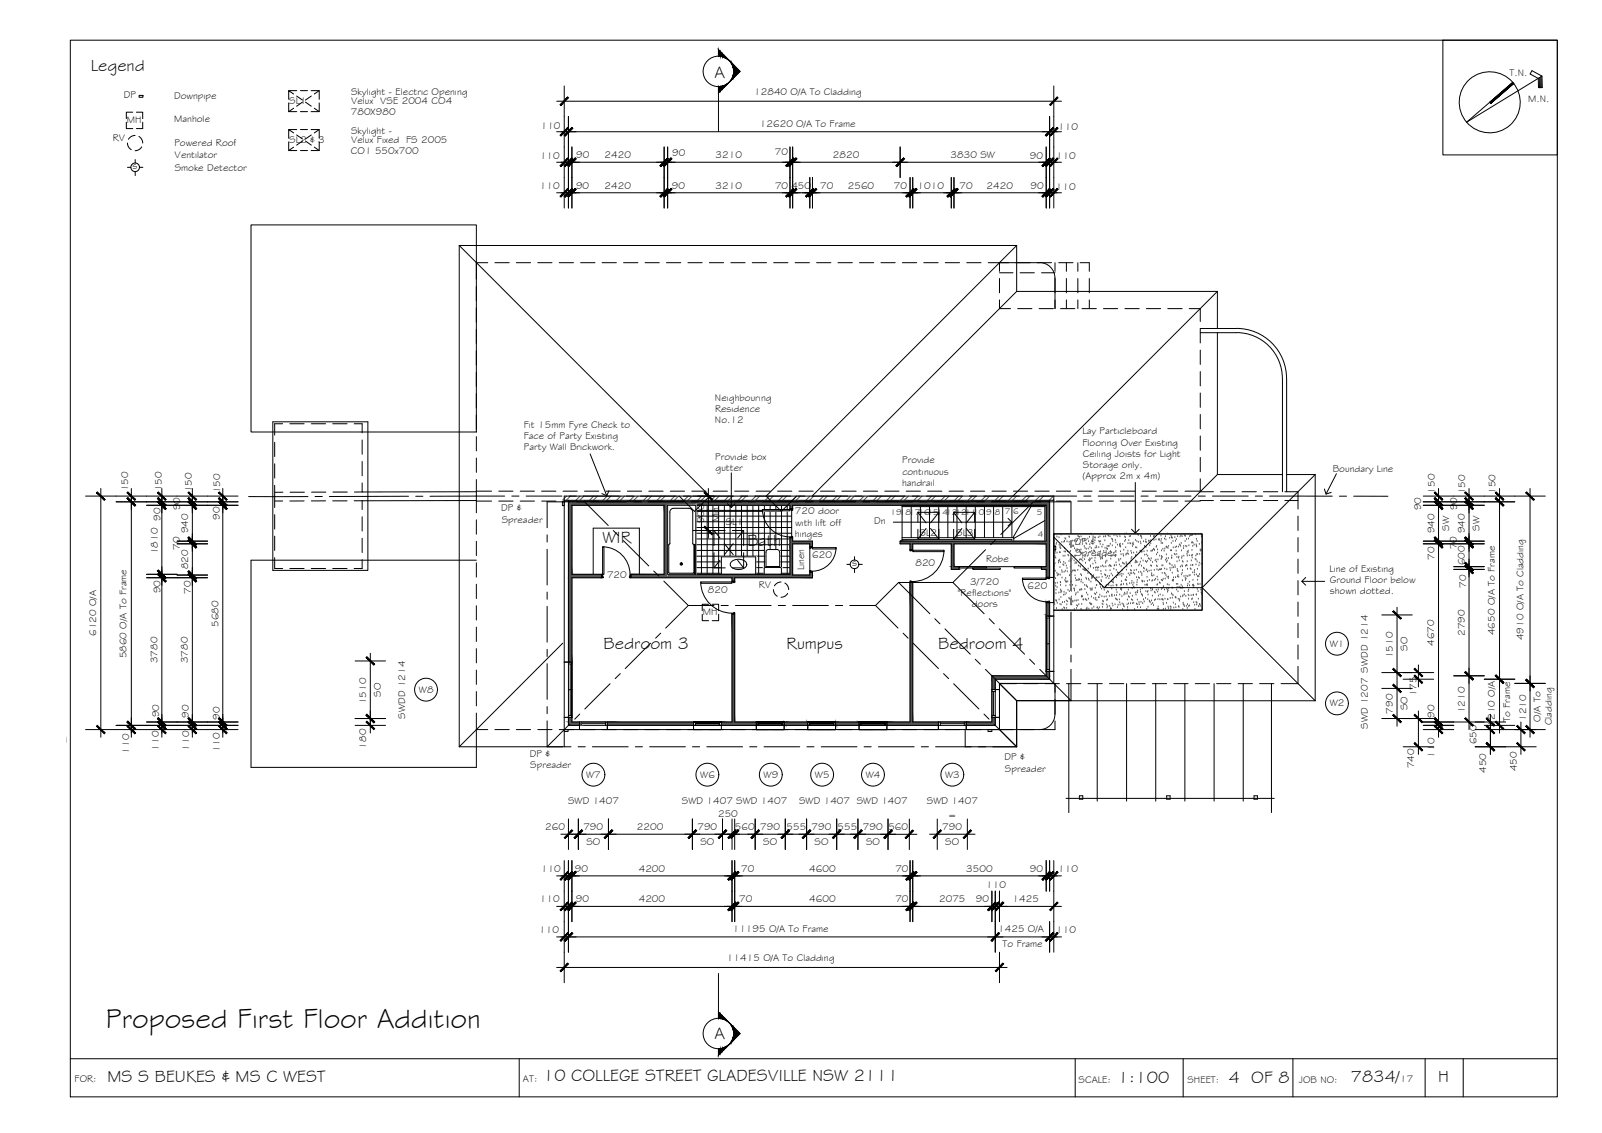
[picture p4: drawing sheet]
<svg xmlns="http://www.w3.org/2000/svg" width="420mm" height="297mm" viewBox="0 0 420 297" stroke-linecap="round" stroke-linejoin="round" font-family="sans-serif">
<defs><g id="words">
<text font-size="7.5" x="27.8" y="269.5">Proposed First Floor Addition</text>
<g font-size="4.5">
<text x="23.8" y="18.5">Legend</text>
<text x="187.4" y="20.4">A</text>
<text x="158" y="142.3">WIR</text>
<text x="196" y="143.1">Bath</text>
<text x="158.3" y="170.2">Bedroom 3</text>
<text x="206.3" y="170.2">Rumpus</text>
<text x="246.1" y="170.2">Bedroom 4</text>
<text x="187.4" y="272.4">A</text>
<text x="28.2" y="283.7">MS S BEUKES &amp; MS C WEST</text>
<text x="142.4" y="283.5">10 COLLEGE STREET GLADESVILLE NSW 2111</text>
<text x="293.2" y="283.9">1:100</text>
<text x="322.3" y="283.9">4 OF 8</text>
<text x="354.3" y="283.8">7834/</text>
<text x="377.2" y="283.7">H</text>
</g>
<g font-size="2.6">
<text x="395.9" y="20">T.N.</text>
<text x="32.5" y="25.7">DP</text>
<text x="45.7" y="26">Downpipe</text>
<text x="75.9" y="27.2">SL1</text>
<text x="92.1" y="27.3">Velux VSE 2004 CO4</text>
<text x="92.1" y="24.9">Skylight - Electric Opening</text>
<text x="197.8" y="24.8">12840 O/A To Cladding</text>
<text x="400.8" y="26.7">M.N.</text>
<text x="33.3" y="32.3">MH</text>
<text x="45.7" y="32">Manhole</text>
<text x="92" y="30.3">780X980</text>
<text x="92.1" y="35.1">Skylight -</text>
<text x="141.8" y="33.8">110</text>
<text x="199.3" y="33.3">12620 O/A To Frame</text>
<text x="277.6" y="34">110</text>
<text x="29.6" y="37.1">RV</text>
<text x="45.7" y="38.4">Powered Roof</text>
<text x="45.8" y="41.3">Ventilator</text>
<text x="75.9" y="37.4">SL2 &amp; 3</text>
<text x="92" y="40.5">CO1 550x700</text>
<text x="92.1" y="37.5">Velux Fixed FS 2005</text>
<text x="141.6" y="41.8">110</text>
<text x="151.1" y="41.4">90</text>
<text x="158.5" y="41.5">2420</text>
<text x="176.3" y="40.9">90</text>
<text x="187.6" y="41.5">3210</text>
<text x="203.2" y="40.5">70</text>
<text x="218.4" y="41.5">2820</text>
<text x="249.3" y="41.5">3830 SW</text>
<text x="270.1" y="41.7">90</text>
<text x="277" y="41.6">110</text>
<text x="34.8" y="44.4">s</text>
<text x="45.8" y="44.8">Smoke Detector</text>
<text x="141.6" y="49.5">110</text>
<text x="151.1" y="49.5">90</text>
<text x="158.5" y="49.5">2420</text>
<text x="176.2" y="49.5">90</text>
<text x="187.6" y="49.5">3210</text>
<text x="203.3" y="49.4">70</text>
<text x="207.5" y="49.5">450</text>
<text x="215.1" y="49.4">70</text>
<text x="222.3" y="49.5">2560</text>
<text x="234.5" y="49.4">70</text>
<text x="240.6" y="49.5">1010</text>
<text x="251.7" y="49.4">70</text>
<text x="258.7" y="49.5">2420</text>
<text x="270.2" y="49.5">90</text>
<text x="277" y="49.8">110</text>
<text x="187.5" y="105">Neighbouring</text>
<text x="187.5" y="107.9">Residence</text>
<text x="137.4" y="112.2">Fit 15mm Fyre Check to</text>
<text x="187.5" y="110.8">No.12</text>
<text x="283.9" y="113.9">Lay Particleboard</text>
<text x="137.4" y="115.2">Face of Party Existing</text>
<text x="137.4" y="118.1">Party Wall Brickwork.</text>
<text x="283.9" y="116.8">Flooring Over Existing</text>
<text x="284" y="119.8">Ceiling Joists for Light</text>
<text x="187.6" y="120.5">Provide box</text>
<text x="187.6" y="123.4">gutter</text>
<text x="236.6" y="121.5">Provide</text>
<text x="236.7" y="124.4">continuous</text>
<text x="283.9" y="125.6">(Approx 2m x 4m)</text>
<text x="284" y="122.7">Storage only.</text>
<text x="349.6" y="123.8">Boundary Line</text>
<text x="33.6" y="128.9" transform="rotate(-90 33.6 128.9)">150</text>
<text x="42.4" y="128.9" transform="rotate(-90 42.4 128.9)">150</text>
<text x="50.3" y="129.1" transform="rotate(-90 50.3 129.1)">150</text>
<text x="57.7" y="129.3" transform="rotate(-90 57.7 129.3)">150</text>
<text x="236.6" y="127.4">handrail</text>
<text x="376.3" y="129.4" transform="rotate(-90 376.3 129.4)">150</text>
<text x="384.3" y="129.6" transform="rotate(-90 384.3 129.6)">150</text>
<text x="392.2" y="129.5" transform="rotate(-90 392.2 129.5)">150</text>
<text x="42.1" y="136.6" transform="rotate(-90 42.1 136.6)">90</text>
<text x="47.2" y="133.8" transform="rotate(-90 47.2 133.8)">90</text>
<text x="57.6" y="136.2" transform="rotate(-90 57.6 136.2)">90</text>
<text x="131.5" y="134.1">DP &amp;</text>
<text x="131.6" y="137">Spreader</text>
<text x="184.7" y="137.2" transform="rotate(-90 184.7 137.2)">900</text>
<text x="188.5" y="136.9" transform="rotate(-90 188.5 136.9)">Min.</text>
<text x="190.4" y="137.6">SL1</text>
<text x="208.5" y="134.8">720 door</text>
<text x="208.5" y="137.8">with lift off</text>
<text x="229.3" y="137.4">Dn</text>
<text x="372.7" y="133.8" transform="rotate(-90 372.7 133.8)">90</text>
<text x="382.2" y="133.8" transform="rotate(-90 382.2 133.8)">90</text>
<text x="49.3" y="139.8" transform="rotate(-90 49.3 139.8)">940</text>
<text x="208.5" y="140.7">hinges</text>
<text x="241.2" y="140.4">SL2</text>
<text x="250.8" y="140.4">SL3</text>
<text x="281.9" y="142.8">DP &amp;</text>
<text x="376.2" y="139.8" transform="rotate(-90 376.2 139.8)">940</text>
<text x="380.1" y="139.2" transform="rotate(-90 380.1 139.2)">SW</text>
<text x="382.1" y="144" transform="rotate(-90 382.1 144)">70</text>
<text x="384.2" y="139.8" transform="rotate(-90 384.2 139.8)">940</text>
<text x="388.1" y="139.2" transform="rotate(-90 388.1 139.2)">SW</text>
<text x="41.4" y="145.3" transform="rotate(-90 41.4 145.3)">1810</text>
<text x="47.2" y="144.1" transform="rotate(-90 47.2 144.1)">70</text>
<text x="49.4" y="149.3" transform="rotate(-90 49.4 149.3)">820</text>
<text x="210.9" y="149.5" transform="rotate(-90 210.9 149.5)">Linen</text>
<text x="213" y="146.3">620</text>
<text x="223.5" y="148.5">s</text>
<text x="240.1" y="148.4">820</text>
<text x="258.6" y="147.4">Robe</text>
<text x="282.1" y="145.7">Spreader</text>
<text x="348.7" y="149.9">Line of Existing</text>
<text x="376.2" y="146.8" transform="rotate(-90 376.2 146.8)">70</text>
<text x="384.2" y="148.2" transform="rotate(-90 384.2 148.2)">600</text>
<text x="42.1" y="155.5" transform="rotate(-90 42.1 155.5)">90</text>
<text x="50.1" y="155.7" transform="rotate(-90 50.1 155.7)">70</text>
<text x="159.2" y="151.5">720</text>
<text x="185.7" y="155.4">820</text>
<text x="199" y="154.1">RV</text>
<text x="254.5" y="153.3">3/720</text>
<text x="269.5" y="154.4">620</text>
<text x="348.8" y="152.9">Ground Floor below</text>
<text x="348.8" y="155.8">shown dotted.</text>
<text x="384.5" y="154.1" transform="rotate(-90 384.5 154.1)">70</text>
<text x="184.3" y="161.3">MH</text>
<text x="251.2" y="156.2">&quot;Reflections&quot;</text>
<text x="254.9" y="159.2">doors</text>
<text x="25.2" y="166.8" transform="rotate(-90 25.2 166.8)">6120 O/A</text>
<text x="57.3" y="164.4" transform="rotate(-90 57.3 164.4)">5680</text>
<text x="384.2" y="166.8" transform="rotate(-90 384.2 166.8)">2790</text>
<text x="392.1" y="166.5" transform="rotate(-90 392.1 166.5)">4650 O/A To Frame</text>
<text x="399.6" y="167.8" transform="rotate(-90 399.6 167.8)">4910 O/A To Cladding</text>
<text x="33.2" y="172.6" transform="rotate(-90 33.2 172.6)">5860 O/A To Frame</text>
<text x="41.3" y="173.9" transform="rotate(-90 41.3 173.9)">3780</text>
<text x="49.3" y="173.9" transform="rotate(-90 49.3 173.9)">3780</text>
<text x="348.8" y="169.6">W1</text>
<text x="365.3" y="172.6" transform="rotate(-90 365.3 172.6)">1510</text>
<text x="369.2" y="170.6" transform="rotate(-90 369.2 170.6)">SO</text>
<text x="376.2" y="169.4" transform="rotate(-90 376.2 169.4)">4670</text>
<text x="96" y="184.6" transform="rotate(-90 96 184.6)">1510</text>
<text x="99.9" y="182.7" transform="rotate(-90 99.9 182.7)">SO</text>
<text x="109.9" y="181.6">W8</text>
<text x="348.8" y="185.2">W2</text>
<text x="371.5" y="182.6" transform="rotate(-90 371.5 182.6)">175</text>
<text x="41.7" y="188.1" transform="rotate(-90 41.7 188.1)">90</text>
<text x="49.6" y="188.3" transform="rotate(-90 49.6 188.3)">90</text>
<text x="57.6" y="188.7" transform="rotate(-90 57.6 188.7)">90</text>
<text x="106.2" y="188.4" transform="rotate(-90 106.2 188.4)">SWDD 1214</text>
<text x="358.7" y="191.1" transform="rotate(-90 358.7 191.1)">SWD 1207 SWDD 1214</text>
<text x="365.3" y="187.1" transform="rotate(-90 365.3 187.1)">790</text>
<text x="369.2" y="186.3" transform="rotate(-90 369.2 186.3)">SO</text>
<text x="376.2" y="188.3" transform="rotate(-90 376.2 188.3)">90</text>
<text x="384.2" y="187" transform="rotate(-90 384.2 187)">1210</text>
<text x="392.1" y="190.5" transform="rotate(-90 392.1 190.5)">1210 O/A</text>
<text x="396" y="189.3" transform="rotate(-90 396 189.3)">To Frame</text>
<text x="400.2" y="189" transform="rotate(-90 400.2 189)">1210</text>
<text x="404.1" y="189.2" transform="rotate(-90 404.1 189.2)">O/A To</text>
<text x="407" y="190.2" transform="rotate(-90 407 190.2)">Cladding</text>
<text x="0" y="194.3">ector - Existing</text>
<text x="33.9" y="197.6" transform="rotate(-90 33.9 197.6)">110</text>
<text x="41.6" y="196.8" transform="rotate(-90 41.6 196.8)">110</text>
<text x="49.6" y="196.8" transform="rotate(-90 49.6 196.8)">110</text>
<text x="57.6" y="197.2" transform="rotate(-90 57.6 197.2)">110</text>
<text x="96.1" y="196.3" transform="rotate(-90 96.1 196.3)">180</text>
<text x="387.3" y="195.2" transform="rotate(-90 387.3 195.2)">650</text>
<text x="139" y="198.4">DP &amp;</text>
<text x="139.1" y="201.4">Spreader</text>
<text x="153.7" y="203.9">W7</text>
<text x="183.6" y="203.9">W6</text>
<text x="200.3" y="203.9">W9</text>
<text x="213.7" y="203.9">W5</text>
<text x="227.1" y="203.9">W4</text>
<text x="247.9" y="203.9">W3</text>
<text x="263.4" y="199.4">DP &amp;</text>
<text x="263.6" y="202.3">Spreader</text>
<text x="370.9" y="201.4" transform="rotate(-90 370.9 201.4)">740</text>
<text x="376.2" y="198.6" transform="rotate(-90 376.2 198.6)">110</text>
<text x="389.8" y="202.7" transform="rotate(-90 389.8 202.7)">450</text>
<text x="397.8" y="202.2" transform="rotate(-90 397.8 202.2)">450</text>
<text x="149" y="210.8">SWD 1407</text>
<text x="178.9" y="210.8">SWD 1407 SWD 1407</text>
<text x="188.3" y="214.2">250</text>
<text x="209.6" y="210.8">SWD 1407 SWD 1407</text>
<text x="243.1" y="210.8">SWD 1407</text>
<text x="248.7" y="214.6">=</text>
<text x="143" y="217.6">260</text>
<text x="153" y="217.6">790</text>
<text x="153.8" y="221.5">SO</text>
<text x="167" y="217.6">2200</text>
<text x="182.9" y="217.6">790</text>
<text x="183.7" y="221.5">SO</text>
<text x="192.7" y="217.6">560</text>
<text x="199.4" y="217.6">790</text>
<text x="200.2" y="221.5">SO</text>
<text x="206.3" y="217.6">555</text>
<text x="212.9" y="217.6">790</text>
<text x="213.7" y="221.5">SO</text>
<text x="219.7" y="217.5">555</text>
<text x="226.3" y="217.6">790</text>
<text x="227.1" y="221.5">SO</text>
<text x="233" y="217.6">560</text>
<text x="247.1" y="217.6">790</text>
<text x="247.9" y="221.5">SO</text>
<text x="141.9" y="228.6">110</text>
<text x="150.8" y="228.6">90</text>
<text x="167.5" y="228.5">4200</text>
<text x="194.4" y="228.5">70</text>
<text x="212.2" y="228.5">4600</text>
<text x="234.8" y="228.5">70</text>
<text x="253.4" y="228.5">3500</text>
<text x="258.7" y="232.9">110</text>
<text x="270.1" y="228.6">90</text>
<text x="277.6" y="228.6">110</text>
<text x="141.6" y="236.6">110</text>
<text x="151.1" y="236.6">90</text>
<text x="167.5" y="236.5">4200</text>
<text x="193.8" y="236.5">70</text>
<text x="212.2" y="236.5">4600</text>
<text x="234.8" y="236.5">70</text>
<text x="246.3" y="236.5">2075</text>
<text x="255.9" y="236.6">90</text>
<text x="265.5" y="236.6">1425</text>
<text x="141.4" y="244.6">110</text>
<text x="192.2" y="244.4">11195 O/A To Frame</text>
<text x="261.8" y="244.4">1425 O/A</text>
<text x="277" y="244.5">110</text>
<text x="190.7" y="251.9">11415 O/A To Cladding</text>
<text x="263" y="248.4">To Frame</text>
<text x="19.6" y="283.8">FOR:</text>
<text x="137.2" y="283.6">AT:</text>
<text x="282.9" y="283.9">SCALE:</text>
<text x="311.5" y="283.9">SHEET:</text>
<text x="340.7" y="283.9">JOB NO:</text>
<text x="367.2" y="283.8">17</text>
</g>
<g font-size="2.2">
<text x="233.6" y="135.1">19181716151413121110</text>
<text x="258.6" y="134.9">9</text>
<text x="260.9" y="134.9">8</text>
<text x="263.5" y="134.8">7</text>
<text x="265.7" y="134.8">6</text>
<text x="271.9" y="135">5</text>
<text x="272.2" y="140.8">4</text>
</g>
</g></defs>
<!-- layer: WINDOWS -->
<g fill="none" stroke="#000" stroke-width=".26">
<path d="M148 173.6v14.5M149.1 173.6v14.5M149.1 174.1h.9M149.5 174.1v13.5M274.4 161.5v14.5v-14.5M274.4 162h.9M274.4 168.8h.9M274.4 175.5h.9M274.8 162v13.5M275.3 161.5v14.5M276.4 161.5v14.5M149.1 187.6h.9"/>
<path d="M149.1 180.8h.9M150 188.1v-14.5v14.5M152 189.3h7.3M152 191.3h7.3M152 190.2h7.3M152.5 189.3v.9M152.5 189.7h6.3M158.8 189.3v.9M181.9 189.3h7.3M181.9 191.3h7.3M181.9 190.2h7.3M182.4 189.7h6.3"/>
<path d="M182.4 189.3v.9M188.7 189.3v.9M198.4 189.3h7.3M198.4 191.3h7.3M198.4 190.2h7.3M198.9 189.7h6.3M198.9 189.3v.9M205.2 189.3v.9M211.8 189.3h7.3M211.8 191.3h7.3M211.8 190.2h7.3M212.3 189.7h6.3"/>
<path d="M212.3 189.3v.9M218.6 189.3v.9M225.3 189.3h7.3M225.3 191.3h7.3M225.3 190.2h7.3M225.8 189.7h6.3M225.8 189.3v.9M232.1 189.3v.9M246.1 189.3h7.3M246.1 191.3h7.3M246.1 190.2h7.3M246.6 189.7h6.3"/>
<path d="M246.6 189.3v.9M252.9 189.3v.9M260.1 180.8v7.3M260.1 181.3h.9M260.1 187.6h.9M260.6 181.3v6.3M261 180.8v7.3M262.1 180.8v7.3"/>
<circle cx="350.6" cy="168.8" r="3"/>
<circle cx="111.7" cy="180.8" r="3"/>
<circle cx="350.6" cy="184.4" r="3"/>
<circle cx="155.6" cy="203.1" r="3"/>
<circle cx="185.5" cy="203.1" r="3"/>
<circle cx="202.2" cy="203.1" r="3"/>
<circle cx="215.6" cy="203.1" r="3"/>
<circle cx="229" cy="203.1" r="3"/>
<circle cx="249.8" cy="203.1" r="3"/>
</g>
<!-- layer: NEWWORK -->
<g fill="none" stroke="#000" stroke-width=".26">
<path d="M148 130.1h128.4v1.1h-128.4zM149.1 131.2v42.4M149.1 131.6h126.2M275.3 131.2v20.2h-.9v-2.1h-1.3v-.7h1.3v-6h-24.2v6h1.3v.7h-2v-6.7h-10.1v1.5h-.7v-1.5h-2.6v-.7h38.3v-9.4h-66.5v.9h-.7v-.9h-32.1v18.1h32.1v-9.6h.7v.9h5.2v1.5h-.7v-.8h-4.5v8.2h4.5v-.8h.7v1.5h-20.4v.9h-.7v-.9h-26.6v-.9h8.8v-18.1h-24.2v18.1h7.8v.9h-7.8v22.1h-2M274.4 158h.9M274.4 158v3.5h2M275.3 158v3.5M276.4 158v-18h38.9v20h-38.9M275.3 176v2.1h-14.3v2.7M276.4 176h-2v1.2h-14.3v3.6h2M148 188.1h2v1.2h2v2M148 191.3v4.5"/>
<path d="M149.1 188.1v2.1h2.9M159.3 191.3v-2h22.6v2M159.3 190.2h22.6M189.2 191.3v-2h2.8v-28.3h.7v28.3h5.7v2M189.2 190.2h9.2M205.7 190.2h6.1M205.7 191.3v-2h6.1v2M219.1 190.2h6.2M219.1 191.3v-2h6.2v2M232.6 191.3v-2h6.1v-36.6h.7v36.6h6.7v2M232.6 190.2h13.5M261 188.1v2.1h-7.6"/>
<path d="M262.1 188.1h-2v1.2h-6.7v2"/>
</g>
<!-- layer: BORDER -->
<g fill="none" stroke="#000" stroke-width=".26">
<path d="M18.4 10.5h390v277.1h-390zM378.4 10.5h30v30.1h-30zM404.4 20l.1 3h-1l-.1-2.4-2.1-1.2 .5-.9 2.6 1.5-19.8 12 12.2-10.4M397 21.9l-6 5.2M403.7 20.4l.1 2.6M403.9 20.3l.1 2.7M404.2 20.1v2.9M18.4 277.6h390M136.2 277.6v10M282 277.6v10M310.3 277.6v10M339.1 277.6v10"/>
<path d="M373.8 277.6v10M383.8 277.6v10"/>
<circle cx="390.7" cy="26.8" r="8"/>
</g>
<!-- layer: DIMENSION -->
<g fill="none" stroke="#000" stroke-width=".26">
<path d="M146 34.5h132.4M146 26.5h132.4M148 22.5v32M149.1 30.5v24M150 38.5v16M174.2 38.5v16M175.1 38.5v16M207.2 38.5v16M207.9 38.5v16M236.1 38.5v8M274.4 38.5v16M275.3 30.5v24"/>
<path d="M276.4 22.5v32M146 50.5h63.9M146 42.5h132.4M205.9 50.5h8.5M210.4 50.5h68M212.4 46.5v8M213.1 46.5v8M238.7 46.5v8M239.4 46.5v8M249.5 46.5v8M250.2 46.5v8M22.4 130.1h40"/>
<path d="M26.4 128.1v65.2M30.4 131.6h32M34.4 128.1v65.2M38.4 132.5h24M42.4 128.1v65.2M50.4 128.1v65.2M58.4 128.1v65.2M181.8 130.1h5.4M181.8 139.1h5.4M185.8 128.1v13M373.3 130.1h32M373.3 131.6h24"/>
<path d="M373.3 132.5h16M377.3 128.1v65.2M385.3 128.1v16.5M393.3 128.1v52M401.3 128.1v65.2M38.4 151.5h16M38.4 150.6h8M46.4 141.9h8M46.4 142.6h8M46.4 150.8h8M366.4 159.2v19.1M373.3 141.9h16"/>
<path d="M373.3 142.6h16M381.3 148.6h8M381.3 149.3h8M385.3 140.6v10M385.3 146.6v44.7M93.1 173.3h8M97.1 171.3v20.9M362.4 161.2h8M362.4 176.3h13.6M366.4 178.5v11.9M368 178.1h8M372 174.3v5.8"/>
<path d="M381.3 177.2h8M389.3 178.1h8M393.3 176.1v16.1M397.3 179.2h8M22.4 191.3h40M30.4 190.2h32M38.4 189.3h24M93.1 188.4h8M93.1 190.2h8M362.4 180.5h8M362.4 188.4h13.6M368 195.8h8"/>
<path d="M372 186.4v11.4M373.3 190.2h8M373.3 189.3h21.6M373.3 191.3h8M386.9 195.8h16M386.9 191.3h18.4M389.3 190.2h8M390.9 187.3v10.5M398.9 189.3v8.5M147.1 218.7h46.9M149.1 214.7v8M151.7 214.7v8"/>
<path d="M159.6 214.7v8M181.6 214.7v8M189.5 214.7v8M190.7 218.7h9.4M192 214.7v8M192.7 214.7v8M196.1 218.7h44.4M198.1 214.7v8M206 214.7v8M211.5 214.7v8M219.4 214.7v8M225 214.7v8"/>
<path d="M232.9 214.7v8M238.5 214.7v8M243.8 218.7h11.9M245.8 214.7v8M253.7 214.7v8M146 229.6h132.4M146 237.6h132.4M148 225.6v32M149.1 225.6v24M150 225.6v16M192 225.6v16M192.7 225.6v16"/>
<path d="M238.7 225.6v16M239.4 225.6v16M260.1 233.6v8M261 233.6v16M262.1 233.6v8M274.4 225.6v8M275.3 225.6v8M276.4 225.6v24M146 245.6h132.4M146 253.6h118.1M262.1 249.6v8M275.3 241.6v8"/>
</g>
<!-- layer: 0 -->
<g fill="#000" stroke="#000" stroke-width=".26">
<path d="M146.9 35.4l.2 .2 1.8-2.2zM148.9 33.4l.2 .2-2 2z"/>
<path d="M148.9 25.4l-1.8 2.2 2-2zM146.9 27.4l2-2-1.8 2.2z"/>
<path d="M150 33.4l-1.8 2.2 2-2zM148 35.4l2-2-1.8 2.2z"/>
<path d="M150 33.4l-1.8 2.2 2-2zM148 35.4l2-2-1.8 2.2z"/>
<path d="M274.2 35.4l.2 .2 1.8-2.2zM276.2 33.4l.2 .2-2 2z"/>
<path d="M274.2 35.4l.2 .2 1.8-2.2zM276.2 33.4l.2 .2-2 2z"/>
<path d="M275.3 27.4l.2 .2 1.8-2.2zM277.3 25.4l.2 .2-2 2z"/>
<path d="M277.3 33.4l-1.8 2.2 2-2zM275.3 35.4l2-2-1.8 2.2z"/>
<path d="M146.9 51.4l.2 .2 1.8-2.2zM148.9 49.4l.2 .2-2 2z"/>
<path d="M146.9 43.4l.2 .2 1.8-2.2zM148.9 41.4l.2 .2-2 2z"/>
<path d="M148 51.4l.2 .2 1.8-2.2zM150 49.4l.2 .2-2 2z"/>
<path d="M148 43.4l.2 .2 1.8-2.2zM150 41.4l.2 .2-2 2z"/>
<path d="M150 49.4l-1.8 2.2 2-2zM148 51.4l2-2-1.8 2.2z"/>
<path d="M150 41.4l-1.8 2.2 2-2zM148 43.4l2-2-1.8 2.2z"/>
<path d="M150.9 49.4l-1.8 2.2 2-2zM148.9 51.4l2-2-1.8 2.2z"/>
<path d="M150.9 49.4l-1.8 2.2 2-2zM148.9 51.4l2-2-1.8 2.2z"/>
<path d="M150.9 41.4l-1.8 2.2 2-2zM148.9 43.4l2-2-1.8 2.2z"/>
<path d="M150.9 41.4l-1.8 2.2 2-2zM148.9 43.4l2-2-1.8 2.2z"/>
<path d="M175.1 49.4l-2 2 .2 .2zM175.1 49.4l.2 .2-2 2z"/>
<path d="M175.1 49.4l-2 2 .2 .2zM175.1 49.4l.2 .2-2 2z"/>
<path d="M173.1 43.4l.2 .2 1.8-2.2zM175.1 41.4l.2 .2-2 2z"/>
<path d="M173.1 43.4l.2 .2 1.8-2.2zM175.1 41.4l.2 .2-2 2z"/>
<path d="M176 49.4l-1.8 2.2 2-2zM174 51.4l2-2-1.8 2.2z"/>
<path d="M176 49.4l-1.8 2.2 2-2zM174 51.4l2-2-1.8 2.2z"/>
<path d="M176 41.4l-1.8 2.2 2-2zM174 43.4l2-2-1.8 2.2z"/>
<path d="M176 41.4l-1.8 2.2 2-2zM174 43.4l2-2-1.8 2.2z"/>
<path d="M208.1 49.4l-2 2 .2 .2zM208.1 49.4l.2 .2-2 2z"/>
<path d="M208.1 49.4l-2 2 .2 .2zM208.1 49.4l.2 .2-2 2z"/>
<path d="M206.1 43.4l.2 .2 1.8-2.2zM208.1 41.4l.2 .2-2 2z"/>
<path d="M206.1 43.4l.2 .2 1.8-2.2zM208.1 41.4l.2 .2-2 2z"/>
<path d="M206.8 51.4l.2 .2 1.8-2.2zM208.8 49.4l.2 .2-2 2z"/>
<path d="M208.8 49.4l-1.8 2.2 2-2zM208.8 49.4l-1.8 2.2-.2-.2z"/>
<path d="M208.8 41.4l-1.8 2.2 2-2zM206.8 43.4l2-2-1.8 2.2z"/>
<path d="M208.8 41.4l-1.8 2.2 2-2zM206.8 43.4l2-2-1.8 2.2z"/>
<path d="M213.3 49.4l-2 2 .2 .2zM213.3 49.4l.2 .2-2 2z"/>
<path d="M213.3 49.4l-1.8 2.2 2-2zM213.3 49.4l-1.8 2.2-.2-.2z"/>
<path d="M214 49.4l-1.8 2.2 2-2zM214 49.4l-1.8 2.2-.2-.2z"/>
<path d="M214 49.4l-1.8 2.2 2-2zM214 49.4l-1.8 2.2-.2-.2z"/>
<path d="M235 43.4l.2 .2 1.8-2.2zM237 41.4l.2 .2-2 2z"/>
<path d="M237 41.4l-1.8 2.2 2-2zM235 43.4l2-2-1.8 2.2z"/>
<path d="M237.6 51.4l.2 .2 1.8-2.2zM239.6 49.4l.2 .2-2 2z"/>
<path d="M237.6 51.4l.2 .2 1.8-2.2zM239.6 49.4l.2 .2-2 2z"/>
<path d="M240.3 49.4l-1.8 2.2 2-2zM238.3 51.4l2-2-1.8 2.2z"/>
<path d="M240.3 49.4l-1.8 2.2 2-2zM238.3 51.4l2-2-1.8 2.2z"/>
<path d="M248.4 51.4l.2 .2 1.8-2.2zM250.4 49.4l.2 .2-2 2z"/>
<path d="M248.4 51.4l.2 .2 1.8-2.2zM250.4 49.4l.2 .2-2 2z"/>
<path d="M251.1 49.4l-1.8 2.2 2-2zM249.1 51.4l2-2-1.8 2.2z"/>
<path d="M251.1 49.4l-1.8 2.2 2-2zM249.1 51.4l2-2-1.8 2.2z"/>
<path d="M275.3 49.4l-2 2 .2 .2zM275.3 49.4l.2 .2-2 2z"/>
<path d="M273.3 43.4l.2 .2 1.8-2.2zM275.3 41.4l.2 .2-2 2z"/>
<path d="M273.3 43.4l.2 .2 1.8-2.2zM275.3 41.4l.2 .2-2 2z"/>
<path d="M275.3 49.4l-2 2 .2 .2zM275.3 49.4l.2 .2-2 2z"/>
<path d="M274.2 43.4l.2 .2 1.8-2.2zM276.2 41.4l.2 .2-2 2z"/>
<path d="M274.2 51.4l.2 .2 1.8-2.2zM276.2 49.4l.2 .2-2 2z"/>
<path d="M276.2 41.4l-1.8 2.2 2-2zM274.2 43.4l2-2-1.8 2.2z"/>
<path d="M276.2 49.4l-1.8 2.2 2-2zM274.2 51.4l2-2-1.8 2.2z"/>
<path d="M277.3 41.4l-1.8 2.2 2-2zM275.3 43.4l2-2-1.8 2.2z"/>
<path d="M277.3 49.4l-1.8 2.2 2-2zM275.3 51.4l2-2-1.8 2.2z"/>
<path d="M25.3 129.2l2 2 .2-.2zM25.3 129.2l.2-.2 2 2z"/>
<path d="M33.3 129.2l2.2 1.8-2-2zM33.3 129.2l2.2 1.8-.2 .2z"/>
<path d="M33.3 130.7l2 2 .2-.2zM33.3 130.7l.2-.2 2 2z"/>
<path d="M33.3 130.7l2 2 .2-.2zM33.3 130.7l.2-.2 2 2z"/>
<path d="M41.5 129l-.2 .2 2.2 1.8zM41.3 129.2l2.2 1.8-.2 .2z"/>
<path d="M41.5 130.5l-.2 .2 2.2 1.8zM41.3 130.7l2.2 1.8-.2 .2z"/>
<path d="M41.3 130.7l2 2 .2-.2zM41.5 130.5l2 2-2.2-1.8z"/>
<path d="M41.3 131.6l2 2 .2-.2zM41.5 131.4l2 2-2.2-1.8z"/>
<path d="M41.3 131.6l2 2 .2-.2zM41.5 131.4l2 2-2.2-1.8z"/>
<path d="M49.5 129l-.2 .2 2.2 1.8zM49.3 129.2l2.2 1.8-.2 .2z"/>
<path d="M49.5 130.5l-.2 .2 2.2 1.8zM49.3 130.7l2.2 1.8-.2 .2z"/>
<path d="M49.3 130.7l2 2 .2-.2zM49.5 130.5l2 2-2.2-1.8z"/>
<path d="M49.3 131.6l2 2 .2-.2zM49.5 131.4l2 2-2.2-1.8z"/>
<path d="M49.3 131.6l2 2 .2-.2zM49.5 131.4l2 2-2.2-1.8z"/>
<path d="M57.3 129.2l2.2 1.8-2-2zM57.3 129.2l2.2 1.8-.2 .2z"/>
<path d="M57.3 130.7l2.2 1.8-2-2zM57.3 130.7l2.2 1.8-.2 .2z"/>
<path d="M57.3 130.7l2 2 .2-.2zM57.3 130.7l.2-.2 2 2z"/>
<path d="M57.3 131.6l2 2 .2-.2zM57.3 131.6l.2-.2 2 2z"/>
<path d="M57.3 131.6l2 2 .2-.2zM57.3 131.6l.2-.2 2 2z"/>
<path d="M184.9 138l-.2 .2 2.2 1.8zM184.7 138.2l2.2 1.8-.2 .2z"/>
<path d="M184.7 129.2l2 2 .2-.2zM184.7 129.2l.2-.2 2 2z"/>
<path d="M376.4 129l-.2 .2 2.2 1.8zM376.2 129.2l2.2 1.8-.2 .2z"/>
<path d="M376.4 130.5l-.2 .2 2.2 1.8zM376.2 130.7l2.2 1.8-.2 .2z"/>
<path d="M376.2 130.7l2 2 .2-.2zM376.2 130.7l.2-.2 2 2z"/>
<path d="M376.2 131.6l2 2 .2-.2zM376.2 131.6l.2-.2 2 2z"/>
<path d="M376.2 131.6l2 2 .2-.2zM376.2 131.6l.2-.2 2 2z"/>
<path d="M384.4 129l-.2 .2 2.2 1.8zM384.2 129.2l2.2 1.8-.2 .2z"/>
<path d="M384.4 130.5l-.2 .2 2.2 1.8zM384.2 130.7l2.2 1.8-.2 .2z"/>
<path d="M384.2 130.7l2 2 .2-.2zM384.2 130.7l.2-.2 2 2z"/>
<path d="M384.2 131.6l2 2 .2-.2zM384.2 131.6l.2-.2 2 2z"/>
<path d="M384.2 131.6l2 2 .2-.2zM384.2 131.6l.2-.2 2 2z"/>
<path d="M392.4 129l-.2 .2 2.2 1.8zM392.2 129.2l2.2 1.8-.2 .2z"/>
<path d="M392.2 130.7l2 2 .2-.2zM392.2 130.7l.2-.2 2 2z"/>
<path d="M392.2 130.7l2 2 .2-.2zM392.2 130.7l.2-.2 2 2z"/>
<path d="M400.2 129.2l2 2 .2-.2zM400.2 129.2l.2-.2 2 2z"/>
<path d="M41.5 149.5l-.2 .2 2.2 1.8zM41.3 149.7l2.2 1.8-.2 .2z"/>
<path d="M41.5 149.5l-.2 .2 2.2 1.8zM41.3 149.7l2.2 1.8-.2 .2z"/>
<path d="M41.3 150.6l2 2 .2-.2zM41.5 150.4l2 2-2.2-1.8z"/>
<path d="M41.3 150.6l2 2 .2-.2zM41.5 150.4l2 2-2.2-1.8z"/>
<path d="M49.5 140.8l-.2 .2 2.2 1.8zM49.3 141l2.2 1.8-.2 .2z"/>
<path d="M49.5 140.8l-.2 .2 2.2 1.8zM49.3 141l2.2 1.8-.2 .2z"/>
<path d="M49.5 149.7l-.2 .2 2.2 1.8zM49.3 149.9l2.2 1.8-.2 .2z"/>
<path d="M49.5 149.7l-.2 .2 2.2 1.8zM49.3 149.9l2.2 1.8-.2 .2z"/>
<path d="M49.3 141.7l2 2 .2-.2zM49.5 141.5l2 2-2.2-1.8z"/>
<path d="M49.3 141.7l2 2 .2-.2zM49.5 141.5l2 2-2.2-1.8z"/>
<path d="M49.3 150.6l2 2 .2-.2zM49.5 150.4l2 2-2.2-1.8z"/>
<path d="M49.3 150.6l2 2 .2-.2zM49.5 150.4l2 2-2.2-1.8z"/>
<path d="M376.4 140.8l-.2 .2 2.2 1.8zM376.2 141l2.2 1.8-.2 .2z"/>
<path d="M376.4 140.8l-.2 .2 2.2 1.8zM376.2 141l2.2 1.8-.2 .2z"/>
<path d="M376.2 141.7l2 2 .2-.2zM376.2 141.7l.2-.2 2 2z"/>
<path d="M376.2 141.7l2 2 .2-.2zM376.2 141.7l.2-.2 2 2z"/>
<path d="M384.4 140.8l-.2 .2 2.2 1.8zM384.2 141l2.2 1.8-.2 .2z"/>
<path d="M384.4 140.8l-.2 .2 2.2 1.8zM384.2 141l2.2 1.8-.2 .2z"/>
<path d="M384.4 141.5l-.2 .2 2.2 1.8zM384.2 141.7l2.2 1.8-.2 .2z"/>
<path d="M384.4 147.5l-.2 .2 2.2 1.8zM384.2 147.7l2.2 1.8-.2 .2z"/>
<path d="M384.2 141.7l2 2 .2-.2zM384.2 141.7l.2-.2 2 2z"/>
<path d="M384.2 147.7l2 2 .2-.2zM384.2 147.7l.2-.2 2 2z"/>
<path d="M384.2 148.4l2 2 .2-.2zM384.2 148.4l.2-.2 2 2z"/>
<path d="M384.2 148.4l2 2 .2-.2zM384.2 148.4l.2-.2 2 2z"/>
<path d="M96 172.4l2 2 .2-.2zM96.2 172.2l2 2-2.2-1.8z"/>
<path d="M365.5 175.2l-.2 .2 2.2 1.8zM365.3 175.4l2.2 1.8-.2 .2z"/>
<path d="M365.3 160.3l2 2 .2-.2zM365.3 160.3l.2-.2 2 2z"/>
<path d="M371.1 175.2l-.2 .2 2.2 1.8zM370.9 175.4l2.2 1.8-.2 .2z"/>
<path d="M370.9 177.2l2 2 .2-.2zM370.9 177.2l.2-.2 2 2z"/>
<path d="M384.4 176.1l-.2 .2 2.2 1.8zM384.2 176.3l2.2 1.8-.2 .2z"/>
<path d="M384.2 176.3l2 2 .2-.2zM384.2 176.3l.2-.2 2 2z"/>
<path d="M392.2 177.2l2.2 1.8-2-2zM392.2 177.2l2.2 1.8-.2 .2z"/>
<path d="M392.2 177.2l2.2 1.8-2-2zM392.2 177.2l2.2 1.8-.2 .2z"/>
<path d="M400.4 178.1l-.2 .2 2.2 1.8zM400.2 178.3l2.2 1.8-.2 .2z"/>
<path d="M25.5 190.2l-.2 .2 2.2 1.8zM25.3 190.4l2.2 1.8-.2 .2z"/>
<path d="M33.3 189.3l2.2 1.8-2-2zM33.3 189.3l2.2 1.8-.2 .2z"/>
<path d="M33.3 189.3l2.2 1.8-2-2zM33.3 189.3l2.2 1.8-.2 .2z"/>
<path d="M33.3 190.4l2 2 .2-.2zM33.3 190.4l.2-.2 2 2z"/>
<path d="M41.5 188.2l-.2 .2 2.2 1.8zM41.3 188.4l2.2 1.8-.2 .2z"/>
<path d="M41.5 188.2l-.2 .2 2.2 1.8zM41.3 188.4l2.2 1.8-.2 .2z"/>
<path d="M41.5 189.1l-.2 .2 2.2 1.8zM41.3 189.3l2.2 1.8-.2 .2z"/>
<path d="M41.3 189.3l2 2 .2-.2zM41.5 189.1l2 2-2.2-1.8z"/>
<path d="M41.3 190.4l2 2 .2-.2zM41.5 190.2l2 2-2.2-1.8z"/>
<path d="M49.5 188.2l-.2 .2 2.2 1.8zM49.3 188.4l2.2 1.8-.2 .2z"/>
<path d="M49.5 188.2l-.2 .2 2.2 1.8zM49.3 188.4l2.2 1.8-.2 .2z"/>
<path d="M49.5 189.1l-.2 .2 2.2 1.8zM49.3 189.3l2.2 1.8-.2 .2z"/>
<path d="M49.3 189.3l2 2 .2-.2zM49.5 189.1l2 2-2.2-1.8z"/>
<path d="M49.3 190.4l2 2 .2-.2zM49.5 190.2l2 2-2.2-1.8z"/>
<path d="M57.3 189.3l2.2 1.8-2-2zM57.3 189.3l2.2 1.8-.2 .2z"/>
<path d="M57.3 188.4l2.2 1.8-2-2zM57.3 188.4l2.2 1.8-.2 .2z"/>
<path d="M57.3 188.4l2.2 1.8-2-2zM57.3 188.4l2.2 1.8-.2 .2z"/>
<path d="M57.3 190.4l2 2 .2-.2zM57.3 190.4l.2-.2 2 2z"/>
<path d="M57.3 189.3l2 2 .2-.2zM57.3 189.3l.2-.2 2 2z"/>
<path d="M96.2 187.3l-.2 .2 2.2 1.8zM96 187.5l2.2 1.8-.2 .2z"/>
<path d="M96.2 187.3l-.2 .2 2.2 1.8zM96 187.5l2.2 1.8-.2 .2z"/>
<path d="M96 189.3l2 2 .2-.2zM96.2 189.1l2 2-2.2-1.8z"/>
<path d="M365.5 187.3l-.2 .2 2.2 1.8zM365.3 187.5l2.2 1.8-.2 .2z"/>
<path d="M365.3 179.6l2 2 .2-.2zM365.5 179.4l2 2-2.2-1.8z"/>
<path d="M371.1 194.7l-.2 .2 2.2 1.8zM370.9 194.9l2.2 1.8-.2 .2z"/>
<path d="M370.9 187.5l2 2 .2-.2zM370.9 187.5l.2-.2 2 2z"/>
<path d="M376.4 188.2l-.2 .2 2.2 1.8zM376.2 188.4l2.2 1.8-.2 .2z"/>
<path d="M376.4 188.2l-.2 .2 2.2 1.8zM376.2 188.4l2.2 1.8-.2 .2z"/>
<path d="M376.4 189.1l-.2 .2 2.2 1.8zM376.2 189.3l2.2 1.8-.2 .2z"/>
<path d="M376.2 189.3l2 2 .2-.2zM376.2 189.3l.2-.2 2 2z"/>
<path d="M376.2 190.4l2 2 .2-.2zM376.2 190.4l.2-.2 2 2z"/>
<path d="M384.2 188.4l2.2 1.8-2-2zM384.2 188.4l2.2 1.8-.2 .2z"/>
<path d="M389.8 194.9l2.2 1.8-2-2zM389.8 194.9l2.2 1.8-.2 .2z"/>
<path d="M389.8 194.9l2.2 1.8-2-2zM389.8 194.9l2.2 1.8-.2 .2z"/>
<path d="M389.8 188.4l2 2 .2-.2zM389.8 188.4l.2-.2 2 2z"/>
<path d="M389.8 190.4l2 2 .2-.2zM389.8 190.4l.2-.2 2 2z"/>
<path d="M392.2 189.3l2 2 .2-.2zM392.2 189.3l.2-.2 2 2z"/>
<path d="M398 194.7l-.2 .2 2.2 1.8zM397.8 194.9l2.2 1.8-.2 .2z"/>
<path d="M397.8 190.4l2 2 .2-.2zM397.8 190.4l.2-.2 2 2z"/>
<path d="M400.4 190.2l-.2 .2 2.2 1.8zM400.2 190.4l2.2 1.8-.2 .2z"/>
<path d="M400.2 178.3l2 2 .2-.2zM400.2 178.3l.2-.2 2 2z"/>
<path d="M150 217.6l-1.8 2.2 2-2zM148 219.6l2-2-1.8 2.2z"/>
<path d="M152.6 217.6l-2 2 .2 .2zM152.6 217.6l.2 .2-2 2z"/>
<path d="M152.6 217.6l-1.8 2.2 2-2zM152.6 217.6l-1.8 2.2-.2-.2z"/>
<path d="M158.5 219.6l.2 .2 1.8-2.2zM160.5 217.6l.2 .2-2 2z"/>
<path d="M160.5 217.6l-1.8 2.2 2-2zM160.5 217.6l-1.8 2.2-.2-.2z"/>
<path d="M180.5 219.6l.2 .2 1.8-2.2zM182.5 217.6l.2 .2-2 2z"/>
<path d="M182.5 217.6l-1.8 2.2 2-2zM182.5 217.6l-1.8 2.2-.2-.2z"/>
<path d="M190.4 217.6l-2 2 .2 .2zM190.4 217.6l.2 .2-2 2z"/>
<path d="M190.4 217.6l-1.8 2.2 2-2zM190.4 217.6l-1.8 2.2-.2-.2z"/>
<path d="M192.9 217.6l-2 2 .2 .2zM192.9 217.6l.2 .2-2 2z"/>
<path d="M193.6 217.6l-2 2 .2 .2zM193.6 217.6l.2 .2-2 2z"/>
<path d="M199 217.6l-1.8 2.2 2-2zM199 217.6l-1.8 2.2-.2-.2z"/>
<path d="M199 217.6l-1.8 2.2 2-2zM199 217.6l-1.8 2.2-.2-.2z"/>
<path d="M204.9 219.6l.2 .2 1.8-2.2zM206.9 217.6l.2 .2-2 2z"/>
<path d="M206.9 217.6l-1.8 2.2 2-2zM206.9 217.6l-1.8 2.2-.2-.2z"/>
<path d="M210.4 219.6l.2 .2 1.8-2.2zM212.4 217.6l.2 .2-2 2z"/>
<path d="M212.4 217.6l-1.8 2.2 2-2zM212.4 217.6l-1.8 2.2-.2-.2z"/>
<path d="M220.3 217.6l-2 2 .3 .2zM220.3 217.6l.2 .2-1.9 2z"/>
<path d="M220.3 217.6l-1.7 2.2 1.9-2zM220.3 217.6l-1.7 2.2-.3-.2z"/>
<path d="M225.9 217.6l-2 2 .2 .2zM225.9 217.6l.2 .2-2 2z"/>
<path d="M225.9 217.6l-1.8 2.2 2-2zM225.9 217.6l-1.8 2.2-.2-.2z"/>
<path d="M233.8 217.6l-2 2 .2 .2zM233.8 217.6l.2 .2-2 2z"/>
<path d="M233.8 217.6l-1.8 2.2 2-2zM231.8 219.6l2-2-1.8 2.2z"/>
<path d="M237.4 219.6l.2 .2 1.8-2.2zM239.4 217.6l.2 .2-2 2z"/>
<path d="M246.7 217.6l-1.8 2.2 2-2zM246.7 217.6l-1.8 2.2-.2-.2z"/>
<path d="M254.6 217.6l-2 2 .2 .2zM254.6 217.6l.2 .2-2 2z"/>
<path d="M146.9 230.5l.2 .2 1.8-2.2zM148.9 228.5l.2 .2-2 2z"/>
<path d="M148.9 236.5l-2 2 .2 .2zM148.9 236.5l.2 .2-2 2z"/>
<path d="M148 230.5l.2 .2 1.8-2.2zM150 228.5l.2 .2-2 2z"/>
<path d="M148 238.5l.2 .2 1.8-2.2zM150 236.5l.2 .2-2 2z"/>
<path d="M150 228.5l-1.8 2.2 2-2zM150 228.5l-1.8 2.2-.2-.2z"/>
<path d="M150 236.5l-1.8 2.2 2-2zM148 238.5l2-2-1.8 2.2z"/>
<path d="M150.9 228.5l-1.8 2.2 2-2zM150.9 228.5l-1.8 2.2-.2-.2z"/>
<path d="M150.9 228.5l-1.8 2.2 2-2zM150.9 228.5l-1.8 2.2-.2-.2z"/>
<path d="M150.9 236.5l-1.8 2.2 2-2zM150.9 236.5l-1.8 2.2-.2-.2z"/>
<path d="M150.9 236.5l-1.8 2.2 2-2zM150.9 236.5l-1.8 2.2-.2-.2z"/>
<path d="M192.9 228.5l-2 2 .2 .2zM192.9 228.5l.2 .2-2 2z"/>
<path d="M192.9 228.5l-2 2 .2 .2zM192.9 228.5l.2 .2-2 2z"/>
<path d="M192.9 236.5l-2 2 .2 .2zM192.9 236.5l.2 .2-2 2z"/>
<path d="M192.9 236.5l-2 2 .2 .2zM192.9 236.5l.2 .2-2 2z"/>
<path d="M193.6 228.5l-1.8 2.2 2-2zM193.6 228.5l-1.8 2.2-.2-.2z"/>
<path d="M193.6 228.5l-1.8 2.2 2-2zM193.6 228.5l-1.8 2.2-.2-.2z"/>
<path d="M193.6 236.5l-1.8 2.2 2-2zM193.6 236.5l-1.8 2.2-.2-.2z"/>
<path d="M193.6 236.5l-1.8 2.2 2-2zM193.6 236.5l-1.8 2.2-.2-.2z"/>
<path d="M237.6 230.5l.2 .2 1.8-2.2zM239.6 228.5l.2 .2-2 2z"/>
<path d="M237.6 230.5l.2 .2 1.8-2.2zM239.6 228.5l.2 .2-2 2z"/>
<path d="M237.6 238.5l.2 .2 1.8-2.2zM239.6 236.5l.2 .2-2 2z"/>
<path d="M237.6 238.5l.2 .2 1.8-2.2zM239.6 236.5l.2 .2-2 2z"/>
<path d="M240.3 228.5l-1.8 2.2 2-2zM240.3 228.5l-1.8 2.2-.2-.2z"/>
<path d="M240.3 228.5l-1.8 2.2 2-2zM240.3 228.5l-1.8 2.2-.2-.2z"/>
<path d="M240.3 236.5l-1.8 2.2 2-2zM240.3 236.5l-1.8 2.2-.2-.2z"/>
<path d="M240.3 236.5l-1.8 2.2 2-2zM240.3 236.5l-1.8 2.2-.2-.2z"/>
<path d="M259 238.5l.2 .2 1.8-2.2zM261 236.5l.2 .2-2 2z"/>
<path d="M259 238.5l.2 .2 1.8-2.2zM261 236.5l.2 .2-2 2z"/>
<path d="M261.9 236.5l-2 2 .2 .2zM261.9 236.5l.2 .2-2 2z"/>
<path d="M261.9 236.5l-1.8 2.2 2-2zM261.9 236.5l-1.8 2.2-.2-.2z"/>
<path d="M263 236.5l-1.8 2.2 2-2zM263 236.5l-1.8 2.2-.2-.2z"/>
<path d="M263 236.5l-1.8 2.2 2-2zM263 236.5l-1.8 2.2-.2-.2z"/>
<path d="M275.3 228.5l-2 2 .2 .2zM275.3 228.5l.2 .2-2 2z"/>
<path d="M275.3 228.5l-2 2 .2 .2zM275.3 228.5l.2 .2-2 2z"/>
<path d="M276.2 228.5l-2 2 .2 .2zM276.2 228.5l.2 .2-2 2z"/>
<path d="M275.3 238.5l.2 .2 1.8-2.2zM277.3 236.5l.2 .2-2 2z"/>
<path d="M276.2 228.5l-1.8 2.2 2-2zM276.2 228.5l-1.8 2.2-.2-.2z"/>
<path d="M277.3 228.5l-1.8 2.2 2-2zM275.3 230.5l2-2-1.8 2.2z"/>
<path d="M148.9 244.5l-2 2 .2 .2zM148.9 244.5l.2 .2-2 2z"/>
<path d="M148.9 252.5l-1.8 2.2 2-2zM148.9 252.5l-1.8 2.2-.2-.2z"/>
<path d="M150 244.5l-1.8 2.2 2-2zM150 244.5l-1.8 2.2-.2-.2z"/>
<path d="M150 244.5l-1.8 2.2 2-2zM150 244.5l-1.8 2.2-.2-.2z"/>
<path d="M261.9 244.5l-2 2 .2 .2zM261.9 244.5l.2 .2-2 2z"/>
<path d="M263 252.5l-2 2 .2 .2zM263 252.5l.2 .2-2 2z"/>
<path d="M261.9 244.5l-1.8 2.2 2-2zM261.9 244.5l-1.8 2.2-.2-.2z"/>
<path d="M274.2 246.5l.2 .2 1.8-2.2zM276.2 244.5l.2 .2-2 2z"/>
<path d="M274.2 246.5l.2 .2 1.8-2.2zM276.2 244.5l.2 .2-2 2z"/>
<path d="M277.3 244.5l-1.8 2.2 2-2zM275.3 246.5l2-2-1.8 2.2z"/>
</g>
<!-- layer: TILES -->
<g fill="none" stroke="#000" stroke-width=".26">
<path d="M175.1 135.3h32.5M175.1 136.8h32.5M175.1 138.3h32.5M175.1 139.8h32.5M175.1 133.8h24.9M176.5 132.5v18.1M178 132.5v18.1M179.5 132.5v18.1M181 132.5v18.1M182.5 132.5v18.1M184 132.5v18.1M185.5 132.5v18.1"/>
<path d="M187 132.5v18.1M188.5 132.5v18.1M190 132.5v18.1M191.5 132.5v18.1M193 132.5v18.1M194.5 132.5v18.1M196 132.5v18.1M197.5 132.5v18.1M199 132.5v18.1M200.5 132.5v1.1M200.5 133.9v16.7M202 132.5v1.1"/>
<path d="M202 133.9v16.7M203.5 132.5v1.1M203.5 133.9v16.7M205 132.5v1.1M205 133.9v16.7M206.5 132.5v1.1M206.5 133.9v16.7M207.2 133.8h.4M207.6 133.7v6.9M175.1 141.3h32.1M175.1 142.8h32.1M175.1 144.3h32.1"/>
<path d="M175.1 145.8h32.1M175.1 147.3h32.1M175.1 148.8h32.1M175.1 150.3h32.1"/>
</g>
<!-- layer: EXISTING -->
<g fill="none" stroke="#000" stroke-width=".26">
<path d="M124.9 75.1v3.7M127.9 68.9h-3v4.3M129.8 68.9h3.7M135.4 68.9h3.8M141 68.9h3.8M146.7 68.9h3.7M152.3 68.9h3.7M157.9 68.9h3.8M163.5 68.9h3.8M169.2 68.9h3.7M174.8 68.9h3.7M180.4 68.9h3.8"/>
<path d="M186 68.9h3.8M191.7 68.9h3.7M197.3 68.9h3.7M202.9 68.9h3.8M208.5 68.9h3.8M214.2 68.9h3.7M219.8 68.9h3.7M225.4 68.9h3.8M231 68.9h3.8M236.7 68.9h3.7M242.3 68.9h3.7M247.9 68.9h3.8"/>
<path d="M253.5 68.9h3.8M259.2 68.9h5.3M262.1 68.9v2.2M262.1 73v3.8M262.1 78.6v2.3h2.9M262.1 71.5h3.6M266.4 68.9h3.8M267.5 71.5h3.8M272 68.9h3.8M273.2 71.5h3.5M276.7 68.9v2.2M276.7 73v3.8"/>
<path d="M276.7 78.6v2.3M277.7 68.9h3.7M279.7 68.9v2.2M279.7 73v3.8M279.7 78.6v2.3M282.7 68.9v2.2M282.7 73v3.8M282.7 78.6v2.3M283.3 68.9h2.4v2.2M285.7 73v3.8M285.7 78.6v2.3M124.9 80.7v3.8"/>
<path d="M124.9 86.3v3.8M124.9 92v3.7M124.9 97.6v3.7M266.9 80.9h3.7M272.5 80.9h3.8M278.2 80.9h3.7M283.8 80.9h3.7M289.4 80.9h3.7M295 80.9h3.8M300.7 80.9h3.7M306.3 80.9h3.7M311.9 80.9h2.9v3.4"/>
<path d="M314.8 86.1h9.5a13.1 13.1 0 0 1 13.1 13.1M314.8 87.2h9.5a12 12 0 0 1 12 12M314.8 86.2v3.7M314.8 91.8v3.7M314.8 97.4v3.8M336.3 99.2v29.7M337.4 99.2v29.7M72 116v3.7M74.1 111.1h-2.1v3M76 111.1h3.8M81.6 111.1h3.8M87.3 111.1h3.7"/>
<path d="M92.9 111.1h2.1v2.4M95 115.4v3.7M124.9 103.2v3.8M124.9 108.8v3.8M124.9 114.5v3.7M314.8 103v3.8M314.8 108.7v3.7M314.8 114.3v3.7M314.8 119.9v3.8M72 131.4h2.1M72 121.6v3.7M72 127.2v5.9"/>
<path d="M72 134.9v3.8M74.2 129l-2.1 .1M76.1 129h3.7M79.8 131.3l-3.8 .1M81.7 129h3.8M85.4 131.3h-3.8M87.3 131.3h3.7M87.3 129h3.8M92.9 131.3h2.1M95 121v3.7M95 126.6v2.4M95 131.3v2.3"/>
<path d="M95 135.5v3.7M95 129h-2.1M124.9 128.8h4M124.9 128.9l-29.9 .1M124.9 131.2l-29.9 .1M124.9 120.1v3.7M124.9 125.7v8.7M124.9 136.3v3.8M124.9 131.4h4M130.8 128.8h3.7M130.8 131.4h3.8M136.4 128.8h3.8"/>
<path d="M136.4 131.4h3.8M142 128.8h3.8M142.1 131.4h3.7M147.7 128.8h3.7M147.7 131.4h3.7M153.3 128.8h3.7M153.3 131.4h3.7M158.9 128.8h3.8M158.9 131.4h3.8M164.5 128.8h3.8M164.6 131.4h3.7M170.2 128.8h3.7"/>
<path d="M170.2 131.4h3.7M175.8 128.8h3.7M175.8 131.4h3.7M181.4 128.8h3.8M181.4 131.4h3.8M187 128.8h3.8M187.1 131.4h3.7M192.7 128.8h3.7M192.7 131.4h3.7M198.3 128.8h3.7M198.3 131.4h3.7M203.9 128.8h3.8"/>
<path d="M203.9 131.4h3.8M209.5 128.8h3.8M209.6 131.4h3.7M215.2 128.8h3.7M215.2 131.4h3.7M220.8 128.8h3.7M220.8 131.4h3.7M226.4 128.8h3.8M226.4 131.4h3.8M232 128.8h3.8M232.1 131.4h3.7M237.7 128.8h3.7"/>
<path d="M237.7 131.4h3.7M243.3 128.8h3.7M243.3 131.4h3.7M248.9 128.8h3.8M248.9 131.4h3.8M254.5 128.8h3.8M254.6 131.4h3.7M260.2 128.8h3.7M260.2 131.4h3.7M265.8 128.8h3.7M265.8 131.4h3.7M271.4 128.8h3.8"/>
<path d="M271.4 131.4h3.8M277 128.8h3.8M277.1 131.4h3.7M282.7 128.8h3.7M282.7 131.4h3.7M288.3 128.8h3.7M288.3 131.4h3.7M293.9 128.8h3.8M293.9 131.4h3.8M299.5 128.8h3.8M299.6 131.4h3.7M305.2 128.8h3.7"/>
<path d="M305.2 131.4h3.7M310.8 128.8h4M314.8 125.5v3.4h3.4M318.2 131.2l-7.4 .2M320.1 128.9h3.8M320.1 131.2h3.8M325.7 128.9h3.8M325.7 131.2h3.8M331.4 128.9h3.7M331.4 131.2h3.7M337 128.9h3.4v4.5M337 131.2h3.4"/>
<path d="M340.4 135.3v3.8M72 140.6v3.7M72 146.2v2.8h2.1M76 149h3.8M81.6 149h3.8M87.3 149h3.7M95 141.1v3.8M95 146.7v2.3h-2.1M124.9 141.9v3.8M124.9 147.5v3.8M124.9 153.2v3.7M124.9 158.8v3.8"/>
<path d="M340.4 140.9v3.8M340.4 146.6v3.7M340.4 152.2v3.7M340.4 157.8v3.8M124.9 164.4v3.8M124.9 170v3.8M124.9 175.7v3.7M266.6 179.2h-4.5v2.3M268.5 179.2h3.7M274.1 179.2h3.7M276.7 179.2v2.3M279.7 179.2h3.8"/>
<path d="M280.3 179.2v33.8M285.4 179.2h3.7M287.8 179.2v30.8M291 179.2h3.7M295.5 179.2v30.8M296.6 179.2h3.7M302.2 179.2h3.8M303.1 179.2v30.8M307.9 179.2h3.7M310.8 179.2v30.8M313.5 179.2h3.7M318.4 179.2v30.8"/>
<path d="M319.1 179.2h3.7M324.7 179.2h3.8M326.1 179.2v30.8M330.4 179.2h3.7M333.5 179.2v33.8M340.4 174.7v4.5h-4.4M340.4 163.4v3.8M340.4 169.1v3.7M124.9 186.9v4.4h3M124.9 181.3v3.8M129.8 191.3h3.7M135.4 191.3h3.8"/>
<path d="M141 191.3h3.8M146.7 191.3h3.7M152.3 191.3h3.7M157.9 191.3h3.8M163.5 191.3h3.8M169.2 191.3h3.7M174.8 191.3h3.7M180.4 191.3h3.8M186 191.3h3.8M191.7 191.3h3.7M197.3 191.3h3.7M202.9 191.3h3.8"/>
<path d="M208.5 191.3h3.8M214.2 191.3h3.7M219.8 191.3h3.7M225.4 191.3h3.8M231 191.3h3.8M236.7 191.3h3.7M242.3 191.3h3.7M247.9 191.3h3.8M253.5 191.3h3.8M259.2 191.3h6.5M262.1 183.4v3.7M262.1 189v2.3"/>
<path d="M267.5 191.3h3.8M276.7 183.4v3.7M276.7 189v2.3h-3.5M279.6 209.3h54.6M283.1 208.6h.9v.9h-.9zM306 208.6h.9v.9h-.9zM328.9 208.6h.9v.9h-.9z"/>
</g>
<!-- layer: HATCH -->
<g fill="none" stroke="#545454" stroke-width=".26">
<path d="M148.6 130.1l-1 1M149.6 130.1l-1.1 1.1M152.2 130.1l-1.1 1.1M153.1 130.1l-1.1 1.1M155.7 130.1l-1.1 1.1M156.7 130.1l-1.1 1.1M159.2 130.1l-1.1 1.1M160.2 130.1l-1.1 1.1M162.8 130.1l-1.1 1.1M163.8 130.1l-1.1 1.1M166.3 130.1l-1.1 1.1M167.3 130.1l-1 1.1"/>
<path d="M169.9 130.1l-1.1 1.1M170.9 130.1l-1.1 1.1M173.4 130.1l-1.1 1.1M174.4 130.1l-1.1 1.1M177 130.1l-1.1 1.1M178 130.1l-1.1 1.1M180.5 130.1l-1.1 1.1M181.5 130.1l-1.1 1.1M184.1 130.1l-1.1 1.1M185.1 130.1l-1.1 1.1M187.6 130.1l-1.1 1.1M188.6 130.1l-1.1 1.1"/>
<path d="M191.2 130.1l-1.1 1.1M192.2 130.1l-1.1 1.1M194.7 130.1l-1.1 1.1M195.7 130.1l-1.1 1.1M198.3 130.1l-1.1 1.1M199.2 130.1l-1.1 1.1M201.8 130.1l-1.1 1.1M202.8 130.1l-1.1 1.1M205.3 130.1l-1.1 1.1M206.3 130.1l-1.1 1.1M208.9 130.1l-1.1 1.1M209.9 130.1l-1.1 1.1"/>
<path d="M212.4 130.1l-1.1 1.1M213.4 130.1l-1.1 1.1M216 130.1l-1.1 1.1M217 130.1l-1.1 1.1M219.5 130.1l-1.1 1.1M220.5 130.1l-1.1 1.1M223.1 130.1l-1.1 1.1M224.1 130.1l-1.1 1.1M226.6 130.1l-1.1 1.1M227.6 130.1l-1.1 1.1M230.2 130.1l-1.1 1.1M231.2 130.1l-1.1 1.1"/>
<path d="M233.7 130.1l-1.1 1.1M234.7 130.1l-1.1 1.1M237.3 130.1l-1.1 1.1M238.3 130.1l-1.1 1.1M240.8 130.1l-1.1 1.1M241.8 130.1l-1.1 1.1M244.4 130.1l-1.1 1.1M245.3 130.1l-1.1 1.1M247.9 130.1l-1.1 1.1M248.9 130.1l-1.1 1.1M251.4 130.1l-1.1 1.1M252.4 130.1l-1.1 1.1"/>
<path d="M255 130.1l-1.1 1.1M256 130.1l-1.1 1.1M258.5 130.1l-1.1 1.1M259.5 130.1l-1.1 1.1M262.1 130.1l-1.1 1.1M263.1 130.1l-1.1 1.1M265.6 130.1l-1.1 1.1M266.6 130.1l-1.1 1.1M269.2 130.1l-1.1 1.1M270.2 130.1l-1.1 1.1M272.7 130.1l-1.1 1.1M273.7 130.1l-1.1 1.1"/>
<path d="M276.3 130.1l-1.1 1.1M276.4 131l-.2 .2M295.4 140h.1M276.4 158.3h.1M276.5 149.6h.1M276.5 141.9h.1M276.5 148.4h.1M276.6 143.9h.1M276.6 158.6h.1M276.6 145.8h.1M276.7 147.8h.1M276.7 145.1h.1"/>
<path d="M276.7 146.2h.1M276.8 149.7h.1M276.8 153h.1M276.8 151.7h.1M276.8 144.6h.1M276.9 153.7h.1M276.9 146.3h.1M276.9 157.5h.1M277 155.6h.1M277 154.7h.1M277 142.7h.1M277 157.6h.1"/>
<path d="M277.1 159.5h.1M277.1 142.4h.1M277.1 157.6h.1M277.2 150.3h.1M277.2 140.8h.1M277.2 145h.1M277.2 154h.1M277.3 158.2h.1M277.3 152.9h.1M277.3 150.9h.1M277.5 150.6h.1M277.6 147.6h.1"/>
<path d="M277.7 147.1h.1M277.7 150.7h.1M277.7 155.5h.1M277.7 141h.1M277.8 157.3h.1M277.8 147.1h.1M277.8 142.9h.1M277.9 144.9h.1M277.9 146.8h.1M278 148.8h.1M278 143.7h.1M278 158.4h.1"/>
<path d="M278 143.3h.1M278.1 150.8h.1M278.1 144.9h.1M278.1 152.7h.1M278.1 152.8h.1M278.1 153.5h.1M278.2 147.5h.1M278.2 154.7h.1M278.2 143.8h.1M278.2 156.6h.1M278.2 155.4h.1M278.2 155h.1"/>
<path d="M278.3 158.6h.1M278.3 140.3h.1M278.4 155.1h.1M278.5 149.6h.1M278.5 142.2h.1M278.5 151.5h.1M278.6 150.1h.1M278.6 159.8h.1M278.6 158h.1M278.8 148.1h.1M278.8 145.8h.1M279 156h.1"/>
<path d="M279 147.4h.1M279 148.2h.1M279 142.1h.1M279 159.4h.1M279.1 155.3h.1M279.1 150h.1M279.1 144.7h.1M279.2 141.9h.1M279.2 157.9h.1M279.2 142h.1M279.2 159.5h.1M279.2 143.8h.1"/>
<path d="M279.3 145.8h.1M279.3 152.2h.1M279.3 141.2h.1M279.3 155.9h.1M279.4 147.8h.1M279.4 149.7h.1M279.4 144.7h.1M279.5 151.7h.1M279.5 152.6h.1M279.5 141.4h.1M279.6 153.6h.1M279.6 152.5h.1"/>
<path d="M279.6 155.6h.1M279.7 148.4h.1M279.7 157.6h.1M279.7 159.5h.1M279.7 152.6h.1M279.8 158.6h.1M279.9 142h.1M279.9 149h.1M279.9 149.9h.1M280 144.6h.1M280 157.8h.1M280 152.5h.1"/>
<path d="M280.1 154.7h.1M280.1 145.6h.1M280.3 145.7h.1M280.3 156.9h.1M280.4 147.2h.1M280.4 140.8h.1M280.4 142.2h.1M280.4 155.1h.1M280.5 140.9h.1M280.5 150.9h.1M280.5 142.8h.1M280.5 157h.1"/>
<path d="M280.6 144.8h.1M280.6 153.5h.1M280.7 146.8h.1M280.7 148.7h.1M280.8 144.5h.1M280.8 150.7h.1M280.8 147.1h.1M280.9 152.6h.1M280.9 152.4h.1M280.9 150h.1M280.9 147.2h.1M280.9 154.6h.1"/>
<path d="M280.9 157.3h.1M281 155h.1M281 156.5h.1M281.1 158.5h.1M281.1 150.1h.1M281.2 146.6h.1M281.2 143.3h.1M281.2 141.9h.1M281.3 149.7h.1M281.3 153.5h.1M281.4 157.6h.1M281.4 157.9h.1"/>
<path d="M281.4 143.1h.1M281.6 143.3h.1M281.6 149.6h.1M281.7 154.4h.1M281.7 147.1h.1M281.8 141.9h.1M281.8 141.8h.1M281.8 159.8h.1M281.8 154.9h.1M281.8 143.9h.1M281.8 154.6h.1M281.8 149.7h.1"/>
<path d="M281.9 145.8h.1M281.9 157.6h.1M281.9 147.8h.1M281.9 151h.1M282 149.7h.1M282 145.8h.1M282.1 151.7h.1M282.1 156h.1M282.2 153.6h.1M282.2 144.4h.1M282.2 147.5h.1M282.2 155.6h.1"/>
<path d="M282.2 152.2h.1M282.3 157.6h.1M282.3 142h.1M282.3 159.5h.1M282.4 147.7h.1M282.4 158.8h.1M282.5 152.2h.1M282.5 144.1h.1M282.6 141.7h.1M282.6 159h.1M282.7 149.6h.1M282.7 144.3h.1"/>
<path d="M282.7 140.6h.1M282.7 155.4h.1M282.7 157.4h.1M282.8 152.2h.1M282.8 148.4h.1M282.9 140.8h.1M282.9 158.6h.1M283 151.9h.1M283.1 146.9h.1M283.1 140.9h.1M283.1 152.1h.1M283.2 144.5h.1"/>
<path d="M283.2 154.7h.1M283.2 142.8h.1M283.3 144.8h.1M283.3 148.5h.1M283.3 154.7h.1M283.3 146.7h.1M283.4 148.7h.1M283.4 150.6h.1M283.5 145h.1M283.5 159.8h.1M283.5 152.6h.1M283.5 144.2h.1"/>
<path d="M283.5 140.7h.1M283.6 154.6h.1M283.6 152.1h.1M283.6 146.8h.1M283.6 156.5h.1M283.6 150.9h.1M283.7 159.9h.1M283.7 145.2h.1M283.7 158.5h.1M283.7 154.7h.1M283.7 156.3h.1M283.8 141.6h.1"/>
<path d="M283.9 156.5h.1M284 141.5h.1M284 147.1h.1M284 152.9h.1M284 149.4h.1M284.1 157.3h.1M284.3 149.4h.1M284.4 143.3h.1M284.4 149.6h.1M284.5 146.7h.1M284.5 153.5h.1M284.5 141.4h.1"/>
<path d="M284.5 141.8h.1M284.5 154.6h.1M284.6 146h.1M284.6 143.8h.1M284.6 149.3h.1M284.6 145.7h.1M284.6 157.2h.1M284.7 147.7h.1M284.8 149.6h.1M284.8 142.5h.1M284.8 157.3h.1M284.8 151.6h.1"/>
<path d="M284.9 153.6h.1M284.9 144h.1M284.9 159.8h.1M285 155.5h.1M285 151.9h.1M285 142.7h.1M285 157.5h.1M285 153.8h.1M285.1 159.8h.1M285.1 159.4h.1M285.2 145.8h.1M285.2 154h.1"/>
<path d="M285.3 156h.1M285.3 141.3h.1M285.3 150.4h.1M285.4 149.2h.1M285.4 143.9h.1M285.5 157.1h.1M285.5 151.8h.1M285.5 142h.1M285.6 146.9h.1M285.6 159.7h.1M285.6 152.2h.1M285.7 140.9h.1"/>
<path d="M285.8 147.1h.1M285.8 142.8h.1M285.8 158.2h.1M285.8 146.5h.1M285.9 144.8h.1M285.9 143.5h.1M285.9 154.4h.1M285.9 146.7h.1M286 148.7h.1M286 148.4h.1M286 158.4h.1M286.1 150.7h.1"/>
<path d="M286.1 154.8h.1M286.1 152.6h.1M286.1 158.6h.1M286.1 140h.1M286.2 154.6h.1M286.2 156.5h.1M286.2 143.8h.1M286.3 158.5h.1M286.3 140.2h.1M286.3 151.7h.1M286.3 144.5h.1M286.3 151.3h.1"/>
<path d="M286.4 146.4h.1M286.4 159.6h.1M286.4 154.3h.1M286.4 154.7h.1M286.5 151.5h.1M286.6 147.9h.1M286.7 141.1h.1M286.7 140.7h.1M286.8 149h.1M286.8 150.9h.1M286.9 156.9h.1M286.9 144.4h.1"/>
<path d="M286.9 159.2h.1M287.1 144.6h.1M287.1 155.7h.1M287.1 147.1h.1M287.2 141.8h.1M287.2 146.3h.1M287.2 141.1h.1M287.2 143.7h.1M287.3 154.2h.1M287.3 157.3h.1M287.3 145.7h.1M287.3 148.9h.1"/>
<path d="M287.3 155.9h.1M287.4 147.6h.1M287.4 156.8h.1M287.4 152.3h.1M287.4 149.6h.1M287.5 151.5h.1M287.5 143.3h.1M287.6 153.5h.1M287.6 155.5h.1M287.6 143.6h.1M287.7 148.8h.1M287.7 157.4h.1"/>
<path d="M287.7 151.5h.1M287.7 159.4h.1M287.8 149h.1M288 149.6h.1M288 145.4h.1M288 141h.1M288.1 159.8h.1M288.1 148.8h.1M288.2 143.6h.1M288.2 141.9h.1M288.2 156.7h.1M288.2 151.5h.1"/>
<path d="M288.3 159.3h.1M288.3 145.8h.1M288.4 142.1h.1M288.4 153.2h.1M288.4 156h.1M288.5 140.8h.1M288.6 142.7h.1M288.6 146.1h.1M288.6 144.7h.1M288.6 153.4h.1M288.6 154h.1M288.7 142h.1"/>
<path d="M288.7 146.6h.1M288.7 149.8h.1M288.7 148.6h.1M288.8 152.2h.1M288.8 150.6h.1M288.9 152.5h.1M288.9 154.5h.1M289 146.3h.1M289 156.4h.1M289 143.5h.1M289.1 158.4h.1M289.1 151.3h.1"/>
<path d="M289.1 146.1h.1M289.1 159.2h.1M289.1 146.5h.1M289.2 154h.1M289.2 148.4h.1M289.2 157.6h.1M289.3 158.6h.1M289.3 142.9h.1M289.4 157.8h.1M289.4 140.8h.1M289.5 144.5h.1M289.5 148.6h.1"/>
<path d="M289.5 154.2h.1M289.6 156.5h.1M289.6 154.7h.1M289.7 150.7h.1M289.8 141.8h.1M289.8 143.7h.1M289.9 140.7h.1M289.9 145.7h.1M289.9 146h.1M289.9 150.9h.1M290 147.7h.1M290 140.7h.1"/>
<path d="M290 150.9h.1M290 153.9h.1M290 149.6h.1M290 148.6h.1M290 147.3h.1M290.1 151.6h.1M290.1 156.5h.1M290.2 153.5h.1M290.2 155.5h.1M290.3 143.8h.1M290.3 158.6h.1M290.3 157.5h.1"/>
<path d="M290.3 147.1h.1M290.4 159.4h.1M290.4 143.3h.1M290.4 151.2h.1M290.4 157.3h.1M290.5 144h.1M290.5 159h.1M290.5 155.1h.1M290.6 140.4h.1M290.7 143.3h.1M290.7 155.3h.1M290.8 140.6h.1"/>
<path d="M290.8 153.5h.1M290.8 151.7h.1M290.9 148.5h.1M290.9 143.2h.1M290.9 156.4h.1M291 151.1h.1M291 159h.1M291 148.2h.1M291.1 140.7h.1M291.1 149.6h.1M291.2 142.7h.1M291.2 159.8h.1"/>
<path d="M291.2 148.4h.1M291.3 144.6h.1M291.3 159.5h.1M291.3 145.8h.1M291.3 146.6h.1M291.3 144.8h.1M291.4 148.6h.1M291.4 153.7h.1M291.5 150.5h.1M291.5 159.7h.1M291.5 145.8h.1M291.5 152.5h.1"/>
<path d="M291.6 154.4h.1M291.6 141.3h.1M291.6 156.1h.1M291.6 156h.1M291.6 156.4h.1M291.7 158.3h.1M291.7 143.1h.1M291.8 141.5h.1M291.8 151h.1M291.8 152.6h.1M291.8 145.7h.1M291.8 142h.1"/>
<path d="M291.9 158.9h.1M291.9 153.6h.1M291.9 152.2h.1M292 152.8h.1M292.1 149.2h.1M292.2 140.4h.1M292.2 148.3h.1M292.3 156.2h.1M292.3 148.4h.1M292.4 145.7h.1M292.4 158.6h.1M292.5 141.7h.1"/>
<path d="M292.6 145.9h.1M292.6 143.6h.1M292.6 157h.1M292.6 145.6h.1M292.7 144.5h.1M292.7 142.3h.1M292.7 147.5h.1M292.7 140.3h.1M292.7 153.5h.1M292.8 149.5h.1M292.8 148.2h.1M292.8 154.7h.1"/>
<path d="M292.8 157.2h.1M292.8 151.5h.1M292.8 156.1h.1M292.9 153.4h.1M292.9 153.6h.1M293 155.4h.1M293 157.3h.1M293 140.7h.1M293.1 159.3h.1M293.1 142.9h.1M293.1 150.1h.1M293.1 150.9h.1"/>
<path d="M293.2 150.8h.1M293.3 158.7h.1M293.3 150.3h.1M293.4 146.7h.1M293.5 147.1h.1M293.5 140.2h.1M293.6 148.1h.1M293.6 157.3h.1M293.6 142.8h.1M293.7 156h.1M293.7 143.2h.1M293.7 158h.1"/>
<path d="M293.7 150.7h.1M293.7 140.7h.1M293.8 158.6h.1M293.8 142.7h.1M293.8 143.3h.1M293.9 144.6h.1M293.9 143.4h.1M293.9 154.6h.1M293.9 146.6h.1M294 153.5h.1M294 148.6h.1M294 145.4h.1"/>
<path d="M294.1 150.5h.1M294.1 154.7h.1M294.1 152.5h.1M294.1 153.3h.1M294.2 154.4h.1M294.2 151.1h.1M294.2 156.4h.1M294.3 149.6h.1M294.3 158.4h.1M294.4 159.8h.1M294.4 147.7h.1M294.5 142.7h.1"/>
<path d="M294.5 150.6h.1M294.6 145.4h.1M294.6 158.5h.1M294.6 147.8h.1M294.6 153.2h.1M294.7 145.8h.1M294.7 158.9h.1M294.7 144.2h.1M294.8 156h.1M294.9 159.1h.1M294.9 140.1h.1M295 155.5h.1"/>
<path d="M295 147.9h.1M295 142h.1M295 140.8h.1M295 155.8h.1M295.1 152.2h.1M295.2 140.9h.1M295.2 141.6h.1M295.2 152.1h.1M295.2 143.6h.1M295.3 145.6h.1M295.4 147.5h.1M295.4 145.3h.1"/>
<path d="M295.4 152.2h.1M295.4 149.5h.1M295.5 153.1h.1M295.5 151.4h.1M295.5 148.4h.1M295.5 147.9h.1M295.5 148.6h.1M295.6 153.4h.1M295.6 155.8h.1M295.6 158.5h.1M295.6 155.4h.1M295.7 157.3h.1"/>
<path d="M295.7 159.3h.1M295.7 145.2h.1M295.7 159.9h.1M295.8 144.5h.1M295.8 142.6h.1M295.9 150.4h.1M295.9 154.7h.1M295.9 145.3h.1M296 158.3h.1M296 156.5h.1M296 141.7h.1M296.2 156.6h.1"/>
<path d="M296.2 140.7h.1M296.3 153h.1M296.3 150.9h.1M296.3 147.8h.1M296.4 142.5h.1M296.4 155.6h.1M296.4 150.4h.1M296.5 140.6h.1M296.5 158.3h.1M296.5 149.6h.1M296.6 142.6h.1M296.6 144.6h.1"/>
<path d="M296.6 147.1h.1M296.7 146.5h.1M296.7 149.7h.1M296.7 148.5h.1M296.7 157.3h.1M296.8 145.1h.1M296.8 150.4h.1M296.8 146.1h.1M296.8 152.9h.1M296.9 152.4h.1M296.9 154.3h.1M297 156.3h.1"/>
<path d="M297 143.3h.1M297.1 158.3h.1M297.1 142.7h.1M297.1 157.4h.1M297.1 153.5h.1M297.2 142.4h.1M297.3 142.8h.1M297.3 150.3h.1M297.3 154h.1M297.3 145h.1M297.3 158.2h.1M297.4 152.9h.1"/>
<path d="M297.5 149.6h.1M297.5 154.1h.1M297.6 159.8h.1M297.6 150.6h.1M297.7 147.6h.1M297.8 141.7h.1M297.8 155.5h.1M297.8 145.8h.1M297.8 147.1h.1M297.8 143.6h.1M297.9 145.6h.1M297.9 156h.1"/>
<path d="M298 147.5h.1M298 147.2h.1M298 149.5h.1M298.1 158.4h.1M298.1 151.4h.1M298.1 144.9h.1M298.1 143.7h.1M298.2 153.4h.1M298.2 142h.1M298.2 152.8h.1M298.2 155.4h.1M298.2 147.5h.1"/>
<path d="M298.2 158.5h.1M298.3 152.2h.1M298.3 157.3h.1M298.3 155.4h.1M298.4 159.3h.1M298.4 140.2h.1M298.4 155h.1M298.6 142.2h.1M298.6 140.3h.1M298.6 151.5h.1M298.6 150.1h.1M298.6 148.4h.1"/>
<path d="M298.7 158h.1M298.8 158.5h.1M298.8 151.7h.1M298.9 148.1h.1M299 144.5h.1M299.1 147.4h.1M299.1 142.1h.1M299.1 154.7h.1M299.1 140.6h.1M299.1 155.3h.1M299.1 144.6h.1M299.1 159.3h.1"/>
<path d="M299.2 150h.1M299.2 142.6h.1M299.3 144.5h.1M299.3 157.9h.1M299.3 146.5h.1M299.3 144.8h.1M299.3 140.7h.1M299.4 155.9h.1M299.4 148.4h.1M299.4 141.2h.1M299.5 150.4h.1M299.5 150.9h.1"/>
<path d="M299.5 152.4h.1M299.5 144.7h.1M299.6 156h.1M299.6 154.3h.1M299.6 152.6h.1M299.6 156.3h.1M299.7 152.5h.1M299.7 158.2h.1M299.8 147.1h.1M299.9 142h.1M299.9 157.2h.1M299.9 149h.1"/>
<path d="M300 149.9h.1M300 144.6h.1M300.1 157.8h.1M300.1 152.5h.1M300.1 149.2h.1M300.2 143.2h.1M300.2 145.6h.1M300.3 153.4h.1M300.4 147.2h.1M300.4 142.1h.1M300.4 156.9h.1M300.5 141.6h.1"/>
<path d="M300.5 155.1h.1M300.6 143.5h.1M300.6 149.6h.1M300.6 145.5h.1M300.6 142.3h.1M300.7 153.4h.1M300.7 147.4h.1M300.7 159.8h.1M300.8 149.4h.1M300.8 151.4h.1M300.9 144.5h.1M300.9 153.6h.1"/>
<path d="M300.9 153.3h.1M300.9 152.4h.1M301 155.3h.1M301 147.1h.1M301 150h.1M301 145.8h.1M301 157.2h.1M301.1 155h.1M301.1 159.2h.1M301.1 156h.1M301.2 146.5h.1M301.3 141.8h.1"/>
<path d="M301.3 142h.1M301.4 149.7h.1M301.4 146.7h.1M301.4 152.2h.1M301.5 157.6h.1M301.5 157.8h.1M301.5 143.1h.1M301.7 158h.1M301.7 140.6h.1M301.8 154.4h.1M301.8 142.6h.1M301.8 147h.1"/>
<path d="M301.8 148.4h.1M301.8 141.8h.1M301.9 144.5h.1M301.9 154.9h.1M301.9 149.7h.1M301.9 146.5h.1M301.9 158.5h.1M302 148.5h.1M302 157.5h.1M302 150.9h.1M302.1 150.4h.1M302.1 152.4h.1"/>
<path d="M302.1 144.5h.1M302.2 154.3h.1M302.2 151.1h.1M302.2 156.3h.1M302.2 144.3h.1M302.3 154.7h.1M302.3 147.5h.1M302.3 158.2h.1M302.3 152.2h.1M302.5 140.7h.1M302.5 158.8h.1M302.5 144h.1"/>
<path d="M302.6 150.9h.1M302.7 141.7h.1M302.7 144.2h.1M302.7 149.5h.1M302.8 144.3h.1M302.8 155.3h.1M302.8 157.4h.1M302.8 152.2h.1M302.8 140.6h.1M303 147.1h.1M303 155.5h.1M303.1 157.2h.1"/>
<path d="M303.1 151.9h.1M303.2 141.5h.1M303.2 146.8h.1M303.2 143.5h.1M303.3 154.7h.1M303.3 145.5h.1M303.3 148.4h.1M303.3 143.2h.1M303.4 147.4h.1M303.4 149.4h.1M303.5 153.4h.1M303.5 151.3h.1"/>
<path d="M303.5 148.6h.1M303.5 159.7h.1M303.6 153.3h.1M303.6 144.2h.1M303.6 145h.1M303.6 155.2h.1M303.7 152.1h.1M303.7 157.2h.1M303.7 146.8h.1M303.7 159.9h.1M303.7 159.1h.1M303.8 154.7h.1"/>
<path d="M303.8 149.6h.1M303.8 141.5h.1M303.8 156.3h.1M303.9 159.8h.1M304 141.7h.1M304 141.5h.1M304.1 152.8h.1M304.1 149.4h.1M304.2 145.8h.1M304.2 157.2h.1M304.3 153h.1M304.3 156h.1"/>
<path d="M304.4 149.4h.1M304.5 140.5h.1M304.5 142h.1M304.5 146.7h.1M304.6 142.5h.1M304.6 141.4h.1M304.6 152.1h.1M304.6 144.4h.1M304.6 154.6h.1M304.6 145.9h.1M304.6 149.3h.1M304.7 146.4h.1"/>
<path d="M304.7 157.2h.1M304.7 148.4h.1M304.8 150.3h.1M304.8 146.1h.1M304.8 157.2h.1M304.9 152.3h.1M304.9 142.5h.1M304.9 154.2h.1M305 144h.1M305 148.3h.1M305 156.2h.1M305 157.4h.1"/>
<path d="M305.1 158.2h.1M305.1 151.9h.1M305.1 158.5h.1M305.1 159.8h.1M305.1 153.8h.1M305.3 144.5h.1M305.4 150.3h.1M305.4 141.3h.1M305.4 154.7h.1M305.5 149.2h.1M305.5 143.9h.1M305.5 157.1h.1"/>
<path d="M305.6 150.5h.1M305.6 151.8h.1M305.7 159.7h.1M305.7 140.7h.1M305.7 146.9h.1M305.8 141.5h.1M305.8 150.9h.1M305.8 143.5h.1M305.9 145.5h.1M305.9 146.5h.1M305.9 143.4h.1M305.9 158.2h.1"/>
<path d="M306 147.4h.1M306 154.4h.1M306 149.4h.1M306.1 151.3h.1M306.1 147.1h.1M306.1 143.6h.1M306.2 153.3h.1M306.2 154.7h.1M306.2 155.3h.1M306.2 140h.1M306.2 157.2h.1M306.3 157.2h.1"/>
<path d="M306.3 143.8h.1M306.4 159.2h.1M306.4 154.9h.1M306.4 151.7h.1M306.4 146.4h.1M306.5 151.3h.1M306.5 159.6h.1M306.5 143.2h.1M306.5 154.3h.1M306.6 153.4h.1M306.7 147.8h.1M306.8 141.1h.1"/>
<path d="M306.9 149h.1M306.9 148h.1M306.9 156.9h.1M306.9 159.1h.1M306.9 149.6h.1M307 144.4h.1M307.1 159.8h.1M307.1 159.3h.1M307.1 140.5h.1M307.2 142.4h.1M307.2 140.9h.1M307.2 155.7h.1"/>
<path d="M307.3 144.4h.1M307.3 146.3h.1M307.3 141h.1M307.3 146.4h.1M307.3 145.8h.1M307.3 154.2h.1M307.4 148.3h.1M307.4 148.9h.1M307.4 156h.1M307.4 141.1h.1M307.5 150.3h.1M307.5 156.8h.1"/>
<path d="M307.5 152.2h.1M307.6 154.2h.1M307.6 142h.1M307.7 156.1h.1M307.7 152.4h.1M307.7 143.6h.1M307.7 158.1h.1M307.8 152.1h.1M307.8 148.8h.1M307.8 151.5h.1M307.9 159.4h.1M308 145.3h.1"/>
<path d="M308.1 140.9h.1M308.1 148.3h.1M308.2 145.5h.1M308.2 148.8h.1M308.2 143.6h.1M308.2 156.6h.1M308.3 158.5h.1M308.3 156.7h.1M308.3 141.9h.1M308.3 151.4h.1M308.4 159.3h.1M308.4 156.8h.1"/>
<path d="M308.5 144.5h.1M308.5 141.4h.1M308.5 153.2h.1M308.6 143.4h.1M308.6 154.7h.1M308.6 145.4h.1M308.7 146.1h.1M308.7 147.3h.1M308.7 154h.1M308.8 149.3h.1M308.8 149.7h.1M308.8 151.2h.1"/>
<path d="M308.8 140.7h.1M308.9 153.2h.1M309 155.1h.1M309 150.9h.1M309 149.9h.1M309 157.1h.1M309.1 143.4h.1M309.1 159.1h.1M309.1 146.3h.1M309.1 151.3h.1M309.2 146.1h.1M309.2 159.2h.1"/>
<path d="M309.3 153.9h.1M309.3 147h.1M309.3 142.8h.1M309.3 157.6h.1M309.4 157.2h.1M309.5 140.8h.1M309.5 143h.1M309.5 154.1h.1M309.6 148.6h.1M309.7 156.5h.1M309.7 143.2h.1M309.7 140.5h.1"/>
<path d="M309.7 154.3h.1M309.8 153.4h.1M309.8 142.5h.1M309.8 150.7h.1M309.9 144.4h.1M309.9 146.4h.1M310 148.3h.1M310 146h.1M310 140.7h.1M310.1 150.3h.1M310.1 153.8h.1M310.1 147.2h.1"/>
<path d="M310.1 152.2h.1M310.1 148.6h.1M310.1 149.6h.1M310.2 154.2h.1M310.2 156.5h.1M310.2 159.8h.1M310.2 156.2h.1M310.3 147.4h.1M310.3 158.1h.1M310.3 158.5h.1M310.4 143.8h.1M310.5 143.3h.1"/>
<path d="M310.5 145.8h.1M310.5 151.1h.1M310.5 158.7h.1M310.6 159h.1M310.6 156h.1M310.6 140.3h.1M310.6 155.1h.1M310.8 142h.1M310.8 140.5h.1M310.9 140.6h.1M310.9 151.6h.1M310.9 152.1h.1"/>
<path d="M310.9 148.5h.1M311 143.2h.1M311 156.4h.1M311.1 151.1h.1M311.1 151.8h.1M311.1 159h.1M311.2 148.2h.1M311.2 141.4h.1M311.2 143.4h.1M311.3 145.3h.1M311.3 148.3h.1M311.4 147.3h.1"/>
<path d="M311.4 145.8h.1M311.4 144.8h.1M311.4 159.5h.1M311.4 149.2h.1M311.4 158.5h.1M311.5 153.7h.1M311.5 151.2h.1M311.6 153.2h.1M311.6 144.9h.1M311.6 155.1h.1M311.6 144.5h.1M311.6 156h.1"/>
<path d="M311.7 157.1h.1M311.7 141.3h.1M311.7 159h.1M311.7 154.7h.1M311.8 143.1h.1M311.8 156.2h.1M311.9 151h.1M311.9 145.7h.1M311.9 152.6h.1M312 158.8h.1M312 153.6h.1M312 140.7h.1"/>
<path d="M312.1 150.9h.1M312.2 149.1h.1M312.2 140.4h.1M312.3 148.3h.1M312.4 149.3h.1M312.4 156.2h.1M312.4 147h.1M312.5 145.7h.1M312.5 140.4h.1M312.6 142.4h.1M312.6 157.2h.1M312.6 144.3h.1"/>
<path d="M312.7 146.3h.1M312.7 142.3h.1M312.7 157h.1M312.7 148.2h.1M312.7 145.6h.1M312.8 140.3h.1M312.8 150.2h.1M312.8 153.5h.1M312.8 143.2h.1M312.9 148.2h.1M312.9 152.1h.1M312.9 142.4h.1"/>
<path d="M312.9 154.1h.1M312.9 156.1h.1M312.9 153.4h.1M312.9 153.5h.1M313 156.1h.1M313.1 158h.1M313.1 153.7h.1M313.2 142.9h.1M313.3 150.8h.1M313.3 150.1h.1M313.3 149.6h.1M313.3 158.7h.1"/>
<path d="M313.4 159.8h.1M313.5 146.7h.1M313.6 140.2h.1M313.7 145.8h.1M313.7 148.1h.1M313.7 146.8h.1M313.7 142.8h.1M313.7 157.9h.1M313.8 156h.1M313.8 141.4h.1M313.8 150.7h.1M313.8 143.2h.1"/>
<path d="M313.8 143.4h.1M313.9 158.6h.1M313.9 145.3h.1M313.9 158.1h.1M314 147.3h.1M314 141.9h.1M314 154.5h.1M314 149.2h.1M314.1 151.2h.1M314.1 152.1h.1M314.1 145.4h.1M314.2 153.2h.1"/>
<path d="M314.2 153.3h.1M314.2 155.1h.1M314.2 151.1h.1M314.3 157.1h.1M314.4 159h.1M314.4 151.2h.1M314.5 148.3h.1M314.5 142.7h.1M314.5 147.6h.1M314.6 158.5h.1M314.6 150.6h.1M314.6 145.3h.1"/>
<path d="M314.7 158.5h.1M314.7 153.2h.1M314.8 144.5h.1M314.8 144.2h.1M314.8 158.9h.1M314.9 154.7h.1M315 140h.1M315 144.3h.1M315 155.4h.1M315.1 147.9h.1M315.1 140.8h.1M315.1 140.4h.1"/>
<path d="M315.1 155.8h.1M315.2 140.7h.1M315.2 142.3h.1M315.2 155.6h.1M315.3 144.3h.1"/>
</g>
<!-- layer: MASK -->
<g fill="#fff" stroke="#fff" stroke-width=".26">
<path d="M189.2 150.6l9-4.6v4.6zM189.2 146v4.6l9-4.6z"/>
<path d="M201.6 144.1h2.3zM201.5 144.1h2.4z"/>
<path d="M201.5 144.1h2.4zM201.5 144.1h2.4z"/>
<path d="M201.5 144.1h2.5zM201.4 144.1h2.6z"/>
<path d="M201.4 144.1h2.6zM201.3 144.1h2.7z"/>
<path d="M201.3 144.1l2.8 .1zM201.3 144.2h2.8z"/>
<path d="M201.3 144.2h2.9zM201.2 144.2h3z"/>
<path d="M201.2 144.2h3zM201.2 144.2h3z"/>
<path d="M201.2 144.2l3.1 .1zM201.2 144.2l3.1 .1z"/>
<path d="M201.1 144.3h3.2zM201.1 144.3h3.2z"/>
<path d="M201.1 144.3l3.3 .1zM201.1 144.3l3.3 .1z"/>
<path d="M201 144.4l3.4 .1zM201 144.4l3.4 .1z"/>
<path d="M201 144.5h3.4zM201 144.5h3.4z"/>
<path d="M200.9 144.5l3.5 .1zM200.9 144.5l3.5 .1z"/>
<path d="M200.9 144.6l3.6 .1zM200.9 144.6l3.6 .1z"/>
<path d="M200.9 144.7h3.6zM200.9 144.7h3.6z"/>
<path d="M200.9 144.7l3.6 .1zM200.9 144.7l3.6 .1z"/>
<path d="M200.9 144.8l3.6 4v-4zM200.9 144.8l3.6 4h-3.6z"/>
<path d="M200.7 148.8h4zM200.7 148.8h4z"/>
<path d="M200.7 148.8h4.1zM200.6 148.8h4.2z"/>
<path d="M200.6 148.8h4.2zM200.6 148.8h4.2z"/>
<path d="M200.6 148.8h4.3zM200.5 148.8h4.4z"/>
<path d="M200.5 148.8l4.4 .1zM200.5 148.9h4.4z"/>
<path d="M200.5 148.9h4.4zM200.5 148.9h4.4z"/>
<path d="M200.5 148.9l4.4 .1zM200.5 148.9l4.4 .1z"/>
<path d="M200.4 149h4.5zM200.4 149h4.5z"/>
<path d="M200.4 149l4.5 1.6v-1.6zM200.4 149l4.5 1.6h-4.5z"/>
<path d="M239.4 144.3l8.2 .3h-8.2zM239.4 144.3l8.2 .3v-.3z"/>
<path d="M183.8 152.9h8.2v-.3zM183.8 152.6h8.2l-8.2 .3z"/>
<path d="M158.4 143.4v7.2h-.4zM158 143.4v7.2l.4-7.2z"/>
<path d="M200 133.9h7.2v-.3zM200 133.6h7.2l-7.2 .3z"/>
<path d="M213.1 143.6l6.2 .3h-6.2zM213.1 143.6l6.2 .3v-.3z"/>
<path d="M175.1 132.5v18.1l7.4-18.1zM182.5 132.5v18.1h-7.4z"/>
<path d="M268.2 151.9h6.2v-.3zM268.2 151.6h6.2l-6.2 .3z"/>
</g>
<path d="M175.1 132.5h7.4v18.1h-7.4zM200 133.6h7.2v.3h-7.2zM158 143.4h.4v7.2h-.4zM183.8 152.6h8.2v.3h-8.2zM189.2 146h9v4.6h-9zM200.9 144.8a.72 .72 0 0 1 .7-.7h2.1a.75 .75 0 0 1 .8 .7M200.9 144.8v4l-.4 .1-.1 1.7h4.5v-1.6M204.5 144.8v4l.4 .2M213.1 143.6h6.2v.3h-6.2zM239.4 144.3h8.2v.3h-8.2zM268.2 151.6h6.2v.3h-6.2z" fill="none" stroke="#fff" stroke-width=".26"/>
<!-- layer: WETAREA FIXTURES -->
<g fill="none" stroke="#000" stroke-width=".26">
<path d="M175.1 132.5h7.4v18.1h-7.4zM175.7 134.3a1.01 1.01 0 0 1 1-1h4a1.01 1.01 0 0 1 1 1v8.2l.3 .4M175.7 134.3v8.2l-.3 .4v7.2l.2 .2h6.2l.2-.2M182 142.9v7.2M182.1 150.6v-7.9h.2v7.9M189.2 146h9v4.6h-9zM191.8 147.4a2.72 2.72 0 0 1 4 .3 1.82 1.82 0 0 1-2.4 1.6 1.54 1.54 0 0 1-1.8-1.7zM200.9 144.8a.72 .72 0 0 1 .7-.7h2.1a.75 .75 0 0 1 .8 .7M200.9 144.8v4M200.9 148.5h3.6M204.5 144.8v4M204.9 149l-.2-.2h-4l-.3 .2v1.6h4.5v-1.6"/>
<circle cx="178.7" cy="147.9" r=".31"/>
<circle cx="178.7" cy="147.9" r=".2"/>
</g>
<!-- layer: HATCH PROPOSED -->
<g fill="#545454" stroke="#545454" stroke-width=".26">
<path d="M207.2 131.6l68.1 .9v-.9zM207.2 131.6l68.1 .9h-68.1z"/>
<path d="M207.2 132.5l.7 .9v-.9zM207.2 132.5l.7 .9h-.7z"/>
<path d="M274.4 132.5l.9 9.4v-9.4zM274.4 132.5l.9 9.4h-.9z"/>
<path d="M236.1 141.9l39.2 .7v-.7zM236.1 141.9l39.2 .7h-39.2z"/>
<path d="M238.7 142.6l.7 1.5v-1.5zM238.7 142.6l.7 1.5h-.7z"/>
<path d="M274.4 142.6l.9 6v-6zM274.4 142.6l.9 6h-.9z"/>
<path d="M249.5 142.6l.7 6v-6zM249.5 142.6l.7 6h-.7z"/>
<path d="M273.1 148.6l2.2 .3v-.3zM273.1 148.6l2.2 .3h-2.2z"/>
<path d="M273.1 148.9l2.2 .4v-.4zM273.1 148.9l2.2 .4h-2.2z"/>
<path d="M249.5 148.6l2 .7v-.7zM249.5 148.6l2 .7h-2z"/>
<path d="M274.4 149.3l.9 2.1v-2.1zM274.4 149.3l.9 2.1h-.9z"/>
<path d="M202.4 131.6l4.8 .9v-.9zM202.4 131.6l4.8 .9h-3.9z"/>
<path d="M184.6 131.6l18.7 .9-.9-.9zM184.6 131.6l18.7 .9h-19.6z"/>
<path d="M179.6 131.6l4.1 .9 .9-.9zM179.6 131.6l4.1 .9h-3.2z"/>
<path d="M149.1 131.6l31.4 .9-.9-.9zM149.1 131.6l31.4 .9h-31.4z"/>
<path d="M207.2 141l.7 .9v-.9zM207.2 141l.7 .9h-.7z"/>
<path d="M207.2 141.9l5.9 .7v-.7zM207.2 141.9l5.9 .7h-5.9z"/>
<path d="M212.4 142.6l.7 .8v-.8zM212.4 142.6l.7 .8h-.7z"/>
<path d="M207.2 142.6l.7 8v-8zM207.2 142.6l.7 8h-.7z"/>
<path d="M174.2 132.5l.9 18.1v-18.1zM174.2 132.5l.9 18.1h-.9z"/>
<path d="M149.1 132.5l.9 18.1v-18.1zM149.1 132.5l.9 18.1h-.9z"/>
<path d="M212.4 150l.7 .8v-.8zM212.4 150l.7 .8h-.7z"/>
<path d="M165.4 150.6l42.5 .2v-.2zM165.4 150.6l42.5 .2h-42.5z"/>
<path d="M165.4 150.8l47.7 .7v-.7zM165.4 150.8l47.7 .7h-47.7z"/>
<path d="M149.1 150.6l8.7 .9v-.9zM149.1 150.6l8.7 .9h-8.7z"/>
<path d="M192 151.5l.7 .9v-.9zM192 151.5l.7 .9h-.7z"/>
<path d="M149.1 151.5l.9 22.1v-22.1zM149.1 151.5l.9 22.1h-.9z"/>
<path d="M238.7 152.7l.7 36.6v-36.6zM238.7 152.7l.7 36.6h-.7z"/>
<path d="M192 161l.7 28.3v-28.3zM192 161l.7 28.3h-.7z"/>
<path d="M232.6 189.3l13.5 .9v-.9zM232.6 189.3l13.5 .9h-13.5z"/>
<path d="M189.2 189.3l9.2 .9v-.9zM189.2 189.3l9.2 .9h-9.2z"/>
</g>
<!-- layer: 0.13 -->
<path d="M200 133.6a7.2 7.2 0 0 0 7.2 7.2M155.6 150.6v-12.1h12.1v12.1M158 143.4a7.2 7.2 0 0 1 7.2 7.2M183.8 152.6a8.2 8.2 0 0 0 8.2 8.2M212.4 143.7v5.9M219.3 143.5a6.2 6.2 0 0 1-6.2 6.2M247.6 144.3a8.2 8.2 0 0 1-8.2 8.2M251.5 148.6h21.6M268.1 151.6a6.2 6.2 0 0 0 6.2 6.1" fill="none" stroke="#000" stroke-width=".26"/>
<!-- layer: ROOFPLAN EXIST. -->
<g fill="none" stroke="#000" stroke-width=".26">
<path d="M65.8 59h59.1v54.3h-59.1zM120.4 64.4v131.4M120.4 64.4h146.2M120.4 64.4l65.7 65.7-4 4M262.1 68.9l10.6-.1a4 4 0 0 1 4 4.1v8M266.6 64.4v12M266.6 76.4h52.7M266.6 64.4l-65.7 65.7 4 4M266.6 76.4l-53.6 53.7M319.3 76.4v9.7M319.3 76.4l-53.7 53.7M319.3 87.2v37.2"/>
<path d="M71.6 110.6h24.9v38.9h-24.9zM178.1 130.1l4 4M182.1 134.1h22.8M208.9 130.1l-4 4M319.3 124.4h17M319.3 124.4l-29.7 29.7M337.4 124.4h7.5M344.9 124.4l-29.6 29.7 29.6 29.6M344.9 124.4v59.3M124.9 146.9h-59.1v54.3h59.1v-9.9M276.4 140.8l13.2 13.3h25.7M147.6 168.6l-27.2 27.2"/>
<path d="M262.1 179.2l4.5 4.5M276.7 179.2v8.1a4 4 0 0 1-4 4h-10.6l4.5 4.5M120.4 195.8h27.2M253.1 191.3v4.5h13.5M266.6 183.7h78.3M266.6 183.7v12.1"/>
</g>
<!-- layer: BOUNDARY -->
<g fill="none" stroke="#000" stroke-width=".26">
<path d="M65.2 130.2h15.6M82.6 130.2h1.9M107.2 130.1l-20.8 .1M109 130.1h1.9M132.4 130.1h-19.6M134.2 130.1h1.9M138 130.1h9.4M149.3 130.1h1.8M153 130.1h9.4M164.2 130.1h1.9M168 130.1h9.4M179.2 130.1h1.9"/>
<path d="M183 130.1h9.4M194.2 130.1h1.9M198 130.1h9.4M209.2 130.1h1.9M213 130.1h9.4M224.2 130.1h1.9M228 130.1h9.4M239.2 130.1h1.9M243 130.1h9.4M254.2 130.1h1.9M258 130.1h9.4M269.2 130.1h1.9"/>
<path d="M273 130.1h9.4M284.2 130.1h1.9M288 130.1h9.4M299.2 130.1h1.9M303 130.1h9.4M314.2 130.1h1.9M318 130.1h9.4M329.2 130.1h1.9M333 130.1h16.4M351.3 130.1h1.9M355 130.1h9"/>
</g>
<!-- layer: BORDER -->
<g fill="#000" stroke="#000" stroke-width=".26">
<path d="M390.7 26.8l6.1-5.2zM390.7 26.9l6.1-5.3 .2 .2z"/>
<path d="M390.7 26.9l.3 .2 6-5.3zM391 27.1l6-5.2z"/>
</g>
<!-- layer: HATCH -->
<g fill="#545454" stroke="#545454" stroke-width=".26">
<path d="M274.4 158l.9 3.2v-3.2zM274.4 158l.9 3.2h-.9z"/>
<path d="M274.4 161.2l.9 .3v-.3zM274.4 161.2l.9 .3h-.9z"/>
<path d="M274.4 176l.9 1.2v-1.2zM274.4 176l.9 1.2h-.9z"/>
<path d="M260.1 177.2l15.2 .9v-.9zM260.1 177.2l15.2 .9h-15.2z"/>
<path d="M260.1 178.1l.9 2.7v-2.7zM260.1 178.1l.9 2.7h-.9z"/>
<path d="M149.1 188.1l.9 1.2v-1.2zM149.1 188.1l.9 1.2h-.9z"/>
<path d="M149.1 189.3l3.3 .9v-.9zM149.1 189.3l3.3 .9h-3.3z"/>
<path d="M260.1 188.1l.9 1.2v-1.2zM260.1 188.1l.9 1.2h-.9z"/>
<path d="M253.4 189.3l7.6 .9v-.9zM253.4 189.3l7.6 .9h-7.6z"/>
<path d="M224.9 189.3l.4 .9v-.9zM224.9 189.3l.4 .9h-.4z"/>
<path d="M219.4 189.3l5.5 .9v-.9zM219.4 189.3l5.5 .9h-5.5z"/>
<path d="M219.1 189.3l.3 .9v-.9zM219.1 189.3l.3 .9h-.3z"/>
<path d="M211.5 189.3l.3 .9v-.9zM211.5 189.3l.3 .9h-.3z"/>
<path d="M206.1 189.3l5.4 .9v-.9zM206.1 189.3l5.4 .9h-5.4z"/>
<path d="M205.7 189.3l.4 .9v-.9zM205.7 189.3l.4 .9h-.4z"/>
<path d="M159.3 189.3l22.6 .9v-.9zM159.3 189.3l22.6 .9h-22.6z"/>
</g>
<!-- layer: INSULCLAD -->
<path d="M148 131.2v42.4M276.4 131.2v30.3M275.3 151.4h1.1M275.3 158h1.1M276.4 176v3.2h-14.3v1.6M148 188.1v3.2h4M159.3 191.3h22.6M189.2 191.3h9.2M205.7 191.3h6.1M219.1 191.3h6.2M232.6 191.3h13.5M262.1 188.1v3.2h-8.7" fill="none" stroke="#000" stroke-width=".26"/>
<!-- layer: ROOFPLAN NEW -->
<g fill="none" stroke="#000" stroke-width=".26">
<path d="M149.4 131.6h-5.9v6.8M151.2 131.6h1.9M153.1 131.4l6.4 6.4M155 131.6h9.4M160.9 139.1l1.3 1.3M166.3 131.6h1.8M170 131.6h9.4M181.3 131.6h1.8M185 131.6h9.4M196.2 131.6h1.9M200 131.6h9.4M211.3 131.6h1.8"/>
<path d="M215 131.6h9.4M226.3 131.6h1.8M230 131.6h9.4M241.2 131.6h1.9M245 131.6h9.4M256.3 131.6h1.8M260 131.6h9.4M271 131.6l-8.5 8.5M271.3 131.6h1.8M275 131.6h5.9v8.2M143.5 140.2v1.9M143.5 144v9.4"/>
<path d="M143.5 155.2v1.9M143.5 159v9.4M163.5 141.7l6.6 6.7M171.5 149.7l1.3 1.3M174.1 152.4l6.4 6.3M180.5 158.7h6.7M180.5 158.7l-5.9 6M189.1 158.7h1.9M192.9 158.7h9.4M204.1 158.7h1.9M207.9 158.7h9.4M219.1 158.7h1.9"/>
<path d="M222.9 158.7h6.7M229.6 158.7l5.9 6M235.7 152.7l8.2 8.2M249.9 152.7h-14.2l-6.1 6M249.9 152.7l8.2 8.2M258.5 144.1l-8.6 8.6M261.1 141.5l-1.3 1.3M280.9 141.7v1.9M280.9 145.5v9.3M280.9 156.7v1.9M143.5 170.2v1.9M143.5 174v9.4"/>
<path d="M160 179.3l-6.6 6.6M162.7 176.6l-1.4 1.3M170.6 168.6l-6.6 6.7M173.3 166l-1.4 1.3M236.9 166l1.3 1.3M239.5 168.6l6.6 6.7M245.2 162.2l1.3 1.3M247.5 176.6l1.3 1.3M247.8 164.9l6.7 6.6M250.1 179.3l6.6 6.6M255.8 172.8l1.3 1.4M258.5 175.5l8.1 8.2h14.3l-8.2-8.2"/>
<path d="M259.4 162.2l1.4 1.3M262.1 164.9l6.6 6.6M270.1 172.8l1.3 1.4M280.9 160.5v9.3M280.9 171.7v1.9M280.9 175.5v8.2M143.5 185.2v1.9M143.5 189v6.8M143.5 195.8h6.3M149.4 189.9l-5.9 5.9M151.6 195.8h1.9M152 187.2l-1.3 1.3"/>
<path d="M155.4 195.8h9.3M166.6 195.8h1.9M170.4 195.8h9.4M181.6 195.8h1.9M185.4 195.8h9.4M196.6 195.8h1.9M200.4 195.8h9.3M211.6 195.8h1.9M215.4 195.8h9.4M226.6 195.8h1.9M230.4 195.8h9.4M241.6 195.8h1.9"/>
<path d="M245.4 195.8h9.3M256.6 195.8h1.9M258.1 187.2l1.3 1.3M260.4 195.8h6.2M260.7 189.9l5.9 5.9M266.6 183.7v12.1"/>
</g>
<!-- layer: SERVICES -->
<g fill="none" stroke="#000" stroke-width=".26">
<path d="M33.1 32v1.7h1.7M33.4 37.5l.2 .8 .8 .9M34.8 29.4h-1.7v1.7M35.4 35.5l-1.1 .4-.6 .6M35.8 29.4h1.6v1.7M36.4 35.8l.9 .9 .1 .8M36.5 25h1v.5h-1zM37.2 38.5l-.6 .6-1.2 .4M37.4 32v1.7h-1.6M75.7 27v2.3h2.1M75.7 37.2v2.3h2.1M75.7 23.8h2.1"/>
<path d="M75.7 34h2.1M77 24.7l-1.3-.9v2.2M77 34.9l-1.3-.9v2.3M77 28.4l-1.3 .9M77 38.6l-1.3 .9M77.8 25.2l1.5 1M77.8 35.4l1.5 1M78.8 23.8h1.9M78.8 29.3h1.9M78.8 34h1.9M78.8 39.5h1.9M79.3 26.8l-1.5 1"/>
<path d="M79.3 37l-1.5 1.1M80.1 26.8l1.5 1M80.1 37l1.5 1.1M81.6 23.8h2.1v2.2M81.6 34h2.1v2.3M81.6 25.2l-1.5 1M81.6 35.4l-1.5 1M82.4 28.4l1.3 .9M82.4 38.6l1.3 .9M83.7 27v2.3h-2.1M83.7 37.2v2.3h-2.1M83.7 23.8l-1.3 .9"/>
<path d="M83.7 34l-1.3 .9M33.4 43.9h.9M35.5 41.8v.9M35.5 45v1M36.6 43.9h.9M147.5 131.6h.5v1h-.5zM187.2 139.1v3.9M187.2 139.1h3M187.2 139.1l1.6 1.9M192.1 139.1h2.9v3.9M195 139.1l-1.5 1.9M240.7 136.9v-2.6h5.5v2.6"/>
<path d="M240.7 138.8v2.5h5.5M240.7 134.3l2.2 2.8M242.9 138.5l-2.2 2.8M244.1 138.5l2.1 2.8M246.2 138.8v2.5M246.2 134.3l-2.1 2.8M250.1 136.9v-2.6h5.5v2.6M250.1 138.8v2.5h5.5M250.1 134.3l2.2 2.8M252.3 138.5l-2.2 2.8M253.4 138.5l2.2 2.8M255.6 138.8v2.5"/>
<path d="M255.6 134.3l-2.2 2.8M185.9 158.4h-1.7v1.7M186.8 158.4h1.7v1.7M187.2 144.9v4h3M188.8 146.9l-1.6 2M190 142.5l2.3 2.9M192.3 142.5l-2.3 2.9M193.5 146.9l1.5 2M195 144.9v4h-2.9M202.8 154.6l.4 1.2 .6 .5M204.8 152.6l-1.1 .4-.6 .6M205.8 152.9l.7 .5 .3 1.2"/>
<path d="M206.6 155.6l-.6 .6-1.2 .4M222.1 148h.9M224.1 145.9v.9M224.1 149.1v1M225.3 148h.9M276.4 143.2h.5v1h-.5zM184.2 161.1v1.6h1.7M188.5 161.1v1.6h-1.7M148 191.3h1v.5h-1zM259.1 191.3h1v.5h-1z"/>
<circle cx="35.5" cy="43.9" r="1.13"/>
<circle cx="224.1" cy="148" r="1.13"/>
</g>
<!-- layer: STAIRS -->
<g fill="none" stroke="#000" stroke-width=".26">
<path d="M236.6 132.8h37.4v8.9M239 132.8v8.2M241.4 132.8v8.2M243.8 132.8v8.2M246.2 132.8v8.2M248.6 132.8v8.2M251 132.8v8.2M253.4 132.8v8.2M255.8 132.8v8.2M258.2 132.8v8.2M260.6 132.8v8.2M263 132.8v8.2"/>
<path d="M265.4 132.8v8.2M270.4 132.8l-4.7 8.2M274 136.5l-8.1 4.7M274.4 132.5h-37.8v9.4M236.6 141.5h28.8v.2M236.6 141h29.3v.7"/>
</g>
<!-- layer: 0 -->
<path d="M154.8 119l4.3 11M159.7 128.7l-.6 1.3-1.3-.6M190.8 132.1l1 .9 1-.9M191.8 124v9M234.3 136.9h31.1M264.4 135.9l1 1-1 1M296.8 138.8l1 1 1-1M297.8 126.5v13.3M347.4 128.2l.4 1.3 1.3-.4M350.5 124.2l-2.7 5.3M341.4 152.4h6M342.4 151.4l-1 1 1 1" fill="none" stroke="#000" stroke-width=".26"/>
<!-- layer: DOORS -->
<g fill="none" stroke="#000" stroke-width=".26">
<path d="M200 133.6h7.2v.3h-7.2zM207.2 133.4h.7v.3l-.7-.1zM157.8 150.6h.2l.2 .9h-.4zM158 143.4h.4v7.2h-.4zM165.2 150.6h.2v.9h-.3zM183.8 152.6h8.2v.3h-8.2zM192 152.4h.7v.3l-.7-.1zM207.2 140.8l.7-.2v.4h-.7zM212.4 143.4h.7v.2l-.7 .1zM212.4 149.6l.7 .2v.2h-.7zM213.1 143.6h6.2v.3h-6.2zM238.7 144.1h.7v.2l-.7 .1z"/>
<path d="M238.7 152.3l.7 .2v.2h-.7zM239.4 144.3h8.2v.3h-8.2zM251.5 148.6h7.2v.3h-7.2zM255.1 148.9h7.2v.4h-7.2zM265.9 148.6h7.2v.3h-7.2zM268.2 151.6h6.2v.3h-6.2zM274.4 151.4h.9v.3l-.9-.1zM274.4 157.8l.9-.2v.4h-.9zM192 160.8l.7-.2v.4h-.7z"/>
</g>
<!-- layer: SECTION POINT -->
<g fill="#000" stroke="#000" stroke-width=".26">
<path d="M190.9 15.5l.4 .4zM191.7 16.3l.2 .5zM192.4 17.1l1.7 1.6-1.7 1.7zM190.9 21.9l.4-.4zM191.7 21.1l-.4 .4zM190.9 267.8l.4 .4zM190.9 274.1l.4-.3zM191.3 268.2l.4 .4zM191.9 272.9l-.2 .5zM192.4 269.3l1.7 1.7-1.7 1.6z"/>
<path d="M188.4 13.1l.6 .5v1.1zM188.4 13.1v1.6h.6z"/>
<path d="M189 13.6l.5 .5v.8zM189 13.6v1.1l.5 .2z"/>
<path d="M189.5 14.1l.5 .5v.4zM189.5 14.1v.8l.5 .1z"/>
<path d="M190 14.6l.4 .7zM190 14.6v.4l.4 .3z"/>
<path d="M190.4 15.1l.5 .5zM190.4 15.1l.5 .5z"/>
<path d="M191.7 16.3l.2 .5zM191.3 15.9l.4 .4z"/>
<path d="M191.9 16.6l.3 .2v.5zM191.9 16.6l.3 .7z"/>
<path d="M192.2 16.8l.1 .2v.9zM192.2 16.8l.1 1.1z"/>
<path d="M192.3 19.6v.9l-.1-.4zM192.2 20.1v.5l.1-.1z"/>
<path d="M192.3 17l.1 1.4zM192.3 17l.1 1.4z"/>
<path d="M192.4 19v1.4zM192.3 19.6v.9z"/>
<path d="M188.4 22.7h.6v1.1zM188.4 22.7v1.7l.6-.6z"/>
<path d="M189 22.7l.5-.1v.7zM189 22.7v1.1l.5-.5z"/>
<path d="M189.5 22.6l.5-.2v.5zM189.5 22.6v.7l.5-.4z"/>
<path d="M190 22.4l.4-.2v.2zM190 22.4v.5l.4-.5z"/>
<path d="M190.4 22.2l.5-.3zM190.4 22.2v.2l.5-.5z"/>
<path d="M191.9 20.6l-.2 .5zM191.7 21.1l.2-.2z"/>
<path d="M192.2 20.1v.5h-.3zM191.9 20.6v.3l.3-.3z"/>
<path d="M189 274.9l-.6 1.7 .6-.5zM188.4 275l.6-.1-.6 1.7z"/>
<path d="M189 265.8l-.6 1.2h.6zM188.4 265.3l.6 .5-.6 1.2z"/>
<path d="M189.5 274.8l-.5 1.3 .5-.5zM189 274.9l.5-.1-.5 1.3z"/>
<path d="M189.5 266.4l-.5 .6 .5 .1zM189 265.8l.5 .6-.5 .6z"/>
<path d="M190 274.7l-.5 .9 .5-.5zM189.5 274.8l.5-.1-.5 .9z"/>
<path d="M189.5 267.1l.5 .2v-.5zM189.5 266.4l.5 .4-.5 .3z"/>
<path d="M190.4 274.4l-.4 .7zM190 274.7l.4-.3-.4 .7z"/>
<path d="M190 267.3l.4 .2v-.2zM190 266.8l.4 .5h-.4z"/>
<path d="M190.9 274.1l-.5 .5zM190.4 274.4l.5-.3-.5 .5z"/>
<path d="M190.4 267.5l.5 .3zM190.4 267.3l.5 .5-.5-.3z"/>
<path d="M191.9 272.9l-.2 .5zM191.7 273.4l-.4 .4z"/>
<path d="M191.7 268.6l.2 .5zM191.7 268.5l.2 .3z"/>
<path d="M192.2 272.4l-.3 .7 .3-.2zM192.2 272.4l-.3 .7z"/>
<path d="M191.9 269.1l.3 .5v-.5zM191.9 268.8l.3 .3h-.3z"/>
<path d="M192.3 271.8l-.1 1.1 .1-.2zM192.3 271.8l-.1 1.1z"/>
<path d="M192.3 269.2l-.1 .4 .1 .5zM192.2 269.1l.1 .1-.1 .4z"/>
<path d="M192.4 271.3l-.1 1.4zM192.4 271.3l-.1 1.4z"/>
<path d="M192.4 269.3v1.4zM192.3 269.2v.9z"/>
</g>
<g fill="none" stroke="#000" stroke-width=".26">
<path d="M188.4 14.7v-1.6l5.7 5.6-5.7 5.7M188.4 22.7v11.8M188.4 255.2v11.8M188.4 265.3l5.7 5.7-5.7 5.6v-1.6"/>
<circle cx="188.4" cy="18.7" r="4"/>
<circle cx="188.4" cy="270.9" r="4"/>
</g>
<use href="#words"/>
</svg>
